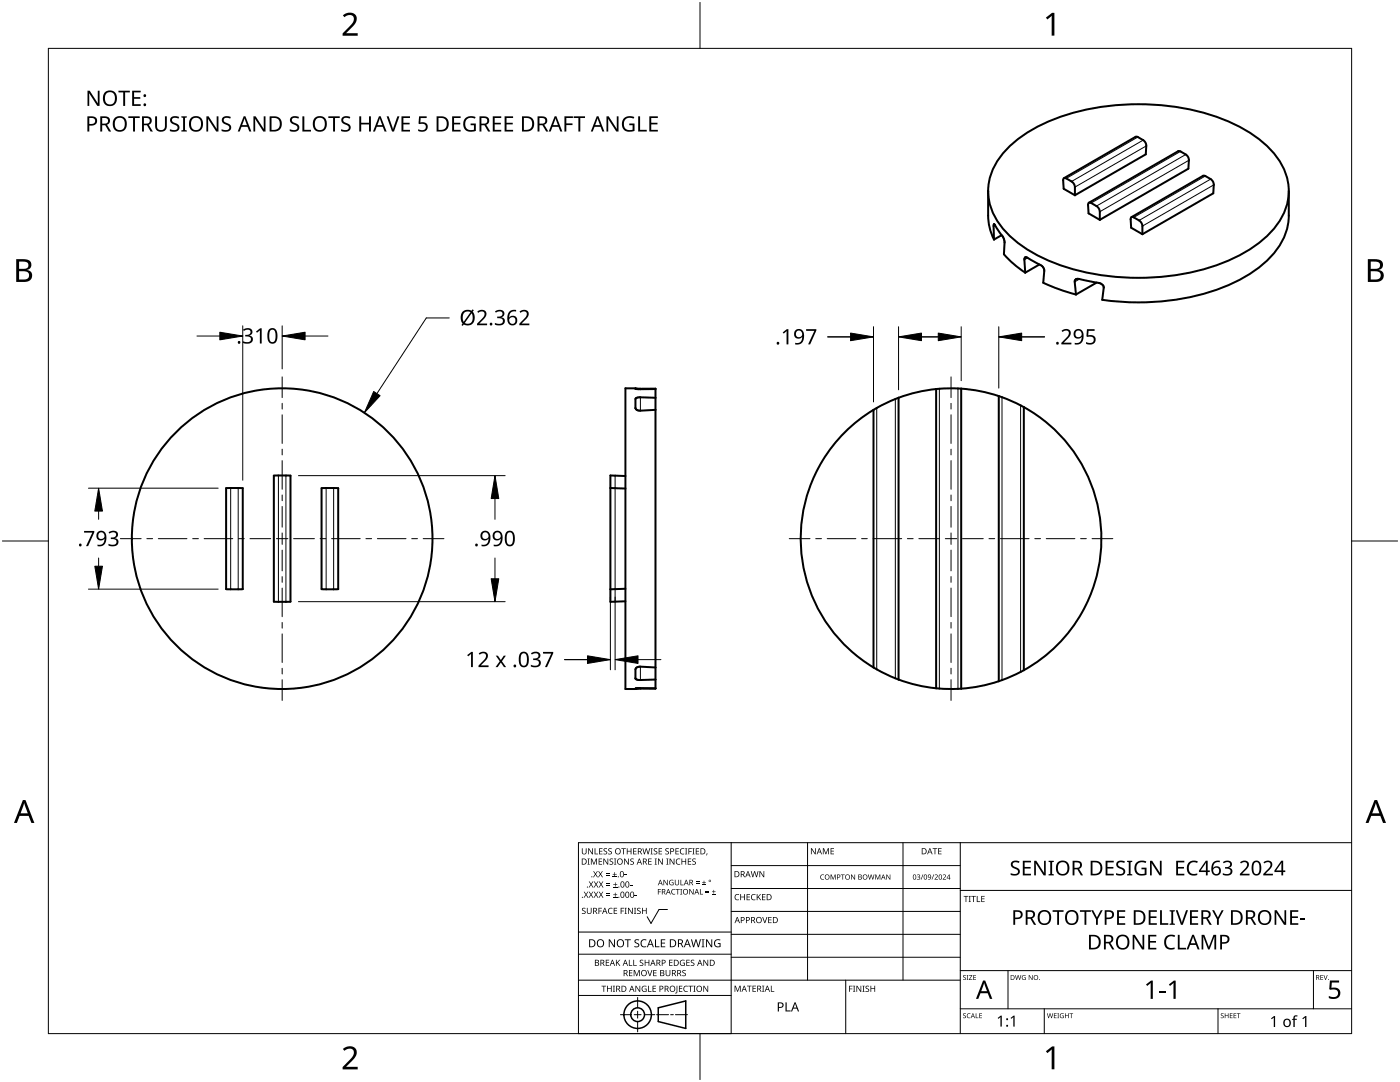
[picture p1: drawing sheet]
<svg xmlns="http://www.w3.org/2000/svg" width="279mm" height="216mm" viewBox="0 0 279 216" stroke-linecap="round" stroke-linejoin="round" font-family="sans-serif">
<g fill="none" stroke="#000" stroke-width=".2">
<path d="M227.1 27.3l-14.3 8.3M228.1 28l-14.2 8.2M228.8 29.1l-14.3 8.2M235.6 30.2l-17.8 10.3M236.6 30.8l-17.8 10.3M237.3 32l-17.8 10.2M240.6 35.1l-14.3 8.3M241.6 35.7l-14.3 8.3M242.2 36.9l-14.2 8.2M198.6 45l-.3 .2M205.1 51.5l-.7 .3M215.4 55.7l-.9 .5"/>
<path d="M127.8 77.6v.1M127.8 79.3v2.6M178.7 79.6v55.7M187.5 77.6v59.8M191.2 77.5v60M200 79.3v56.4M46 97.4v20.2M47.5 97.4v20.2M55.6 94.9v25.2M57.1 94.9v25.2M65.1 97.4v20.2M66.6 97.4v20.2"/>
<path d="M122.8 94.9v25.2M175 81.4v52.2M203.7 80.9v53.2M127.8 133v2.7M127.8 137.3v.1"/>
</g>
<g fill="none" stroke="#000" stroke-width=".4">
<path d="M197.2 38.1l.1 6.3 .5 2.1 .6 1.3M201.7 29a34.3 34.3 0 0 1 18.3-7.7 47.3 47.3 0 0 1 26.7 3.7 19.3 19.3 0 0 1 9.6 9 11 11 0 0 1-2.4 12.1 29.1 29.1 0 0 1-15 8 48.2 48.2 0 0 1-31.2-2.8 19.3 19.3 0 0 1-9.6-9 11 11 0 0 1 2.5-12.1zM212.3 35.6h.5l1.1 .6 .4 .5 .2 .6v1.7l-2.2-1.3-.1-1.7zM212.3 35.5l14.3-8.2h.5l1 .7 .5 .5 .2 .6-.1 1.7-14.2 8.2M257.2 38.1v4.9a13.3 13.3 0 0 1-5.8 10.2 37.4 37.4 0 0 1-19.3 6.9 51.6 51.6 0 0 1-12.1-.3l.3-2.4a1.07 1.07 0 0 0-1-.9l-4-.8h-.5l-.3 .5 .2 2.6M198.4 44.8v3M198.4 44.8l2 3 .1 .6-.1 2.3a20.6 20.6 0 0 0 4.2 3.7M198.4 44.8h.1M199.9 46.9l-1.5 .9M204.6 54.4l-.2-2.6 .2-.4h.3l1.9 1a2.2 2.2 0 0 1 1.6 1.3l-.2 2.7a38 38 0 0 0 6.5 2.4M207.4 52.8l-2.8 1.6M217.3 40.5h.5l1 .6 .5 .5 .2 .6v1.7l-2.3-1.3-.1-1.7z"/>
<path d="M217.3 40.5l17.8-10.3h.5l1 .6 .5 .5 .2 .7-.1 1.7-17.7 10.2M218.9 56.4l-4.2 2.4M225.8 43.3l.5 .1 1 .6 .5 .5 .2 .6v1.6l-2.3-1.3-.1-1.6zM225.8 43.3l14.3-8.2h.5l1 .6 .5 .5 .1 .7-.1 1.7-14.1 8.1M126.8 77.5h.1M126.8 77.5l4 .1v59.8h-4M130.8 77.6l-3.3 .1-.7-.2h-2v60h2l.1-.1 .6-.1h3.3M130.8 79.4l-3.1-.1-.8 .1-.1 .2v1.8l.3 .4a2.5 2.5 0 0 0 1.7 .1l2-.1M179.3 79.4a30 30 0 0 1 7.5-1.8v59.7a30 30 0 0 1-7.5-1.7M179.3 79.4v56.2M179.3 79.4l-2.8 1.2-2.2 1.2M191.8 77.6a30 30 0 0 1 7.5 1.4"/>
<path d="M191.8 77.6v59.8M191.8 77.6l-2.5-.1-2.5 .1M199.3 79l2.8 1.1 2.2 1.1M199.3 79v56.9a30 30 0 0 1-7.5 1.5M45.1 97.4h3.3v20.2h-3.3zM54.7 94.9h3.3v25.2h-3.3zM64.2 97.4h3.3v20.2h-3.3zM121.8 97.4l3 .1M124.8 95l-3-.1v25.2l3-.1M174.3 81.8a30 30 0 0 0 0 51.4M174.3 81.8v51.4M204.3 81.2a30 30 0 0 1 0 52.5"/>
<path d="M204.3 81.2v52.5M124.8 117.5l-3 .1M126.8 135.3v.1M126.8 135.4l.2 .2 .5 .1 3.3-.1M126.8 137.4v.1M130.8 133.2l-3.1-.2a.81 .81 0 0 0-.9 .6v1.7M174.3 133.2l2.2 1.2 2.8 1.2M186.8 137.3l2.5 .2 2.5-.1M204.3 133.7l-2.2 1.1-2.8 1.1"/>
<circle cx="56.3" cy="107.5" r="30"/>
</g>
<path d="M9.7 9.7h260v196.5h-260z" fill="none" stroke="#000" stroke-width=".2"/>
<path d="M139.7 .5v9.2M.5 108h9.2M269.7 108h9.2M139.7 206.2v9.2" fill="none" stroke="#000" stroke-width=".2"/>
<g fill="#000">
<path d="M68.4 3.1a1.64 1.64 0 0 1 2.8 .4 2.52 2.52 0 0 1-1.2 2.2l-.9 .9h2.3v.5h-3v-.4l1.2-1.2a1.95 1.95 0 0 0 .9-2.2 1.23 1.23 0 0 0-1.8 .1zM208.7 3.5l1.3-.9h.4v4.5h-.5v-4l-.9 .8zM68.4 209.3a1.64 1.64 0 0 1 2.8 .4 2.52 2.52 0 0 1-1.2 2.2l-.9 1h2.3v.5h-3v-.5l1.2-1.2a1.95 1.95 0 0 0 .9-2.1 1.23 1.23 0 0 0-1.8 .1zM208.7 209.8l1.3-1h.4v4.6h-.5v-4l-.9 .7z"/>
<path d="M3.2 51.7h1.3a1.28 1.28 0 0 1 1.7 1.3 1.04 1.04 0 0 1-.8 .9 1.23 1.23 0 0 1 1 1.5 1.23 1.23 0 0 1-1.6 .9h-1.6zM3.8 54.1v1.7h.9a.86 .86 0 0 0 1.1-.9 .86 .86 0 0 0-1.1-.8zM3.8 52.2v1.4h.8a.78 .78 0 0 0 1.1-.7 .78 .78 0 0 0-1.1-.7z"/>
<path d="M273 51.7h1.3a1.28 1.28 0 0 1 1.7 1.3 1.04 1.04 0 0 1-.9 .9 1.23 1.23 0 0 1 1 1.5 1.23 1.23 0 0 1-1.5 .9h-1.6zM273.6 54.1v1.7h.9a.86 .86 0 0 0 1.1-.9 .86 .86 0 0 0-1.2-.8zM273.6 52.2v1.4h.8a.78 .78 0 0 0 1-.7 .78 .78 0 0 0-1.1-.7z"/>
<path d="M4.6 159.6h.5l1.8 4.6h-.6l-.6-1.4h-1.8l-.5 1.4h-.6zM4.8 160.2l-.7 2.1h1.4z"/>
<path d="M274.3 159.6h.5l1.8 4.6h-.6l-.5-1.4h-1.8l-.6 1.4h-.6zM274.6 160.2l-.7 2.1h1.4z"/>
</g>
<g fill="none" stroke="#000" stroke-width=".2">
<path d="M145.9 168.1v38.1h-30.5v-38.1h154.3M145.9 172.7h45.7M145.9 177.3h45.7M161.2 168.1v27.5M180.2 168.1v27.5M191.6 168.1v38.1M191.6 177.7h78.1M115.4 198.6h30.5M115.4 195.6h76.2M115.4 190.4h30.5M115.4 186h30.5M127.3 199v2.1"/>
<path d="M133.2 181.5h-1.7l-1.6 2.8-.7-1.4M145.9 181.9h45.7M145.9 186.4h45.7M145.9 191h45.7M168.8 195.6v10.6M191.6 193.7h78.1M201.2 193.7v7.6M262.1 193.7v7.6M123.8 202.5h2.1M126.6 202.5h1.3M127.3 201.8v1.4M127.3 203.8v2.1"/>
<path d="M128.6 202.5h2.1M131 202.5h2.4M133.8 202.5h.6M134.8 202.5h2.4M191.6 201.3h78.1M208.4 201.3v4.9M243.1 201.3v4.9"/>
</g>
<g fill="#000">
<path d="M116.1 169.3h.2v.8a.32 .32 0 0 0 .3 .3 .32 .32 0 0 0 .3-.3v-.8h.2v.8a.47 .47 0 0 1-.5 .4 .47 .47 0 0 1-.5-.5zM116.5 177.9h.2l.3 .5 .3-.5h.1l-.4 .6 .4 .6h-.1l-.3-.5-.4 .5h-.1l.4-.6zM117.3 171.3h.4l-.1 .1v1l.1 .1h-.4l.1-.1v-1zM117.4 169.3h.2l.6 1v-1h.1v1.2h-.1l-.7-1v1h-.1zM117.5 177.9h.2l.3 .5 .3-.5h.1l-.4 .6 .4 .6h-.1l-.4-.5-.3 .5h-.1l.4-.6zM117.5 175.9h.2l.3 .5 .3-.5h.1l-.4 .6 .5 .6h-.2l-.3-.5-.4 .5h-.1l.4-.6zM117.9 171.3h.3l.3 1 .4-1h.2v1.2h-.1v-1l-.4 1h-.1l-.4-1v1h-.2zM118.7 169.3h.1v1h.6v.2h-.7zM118.4 173.8h.1l.3 .5 .3-.5h.2l-.4 .6 .4 .7h-.1l-.4-.6-.3 .6h-.1l.4-.7zM118.5 177.9h.2l.2 .5 .3-.5h.2l-.4 .6 .4 .6h-.1l-.4-.5-.3 .5h-.1l.4-.6zM118.5 175.9h.2l.3 .5 .3-.5h.1l-.4 .6 .4 .6h-.1l-.3-.5-.4 .5h-.1l.4-.6zM119.5 171.3h.7v.1h-.6v.4h.5v.2h-.5v.4h.6v.1h-.7z"/>
<path d="M119.6 169.3h.6v.1h-.5v.4h.5v.1h-.5v.4h.5v.2h-.6zM119.4 173.8h.1l.3 .5 .3-.5h.2l-.4 .6 .4 .7h-.1l-.4-.6-.3 .6h-.2l.5-.7zM119.5 177.9h.1l.3 .5 .3-.5h.2l-.4 .6 .4 .6h-.1l-.4-.5-.3 .5h-.1l.4-.6zM119.5 175.9h.2l.3 .5 .3-.5h.1l-.4 .6 .4 .6h-.1l-.4-.5-.3 .5h-.1l.4-.6zM120.9 174.6h.8v.1h-.8zM120.9 174.2h.8v.1h-.8zM121 178.7h.8v.1h-.8zM121 178.3h.8v.1h-.8zM121 176.6h.8v.1h-.8zM121 176.3h.8v.1h-.8zM120.5 169.4l.4-.1h.3l-.1 .1a.25 .25 0 0 0-.4-.1 .25 .25 0 0 0 0 .4 .4 .4 0 0 1 .5 .3 .4 .4 0 0 1-.3 .5 .4 .4 0 0 1-.5-.2h.2a.27 .27 0 0 0 .4-.1 .27 .27 0 0 0-.3-.3l-.2-.2zM120.4 171.3h.2l.6 1v-1h.2v1.2h-.2l-.6-1v1h-.2z"/>
<path d="M121.4 169.4l.5-.1h.2v.1a.25 .25 0 0 0-.4-.1 .25 .25 0 0 0 0 .4 .4 .4 0 0 1 .4 .3 .4 .4 0 0 1-.2 .5 .4 .4 0 0 1-.5-.2h.1a.27 .27 0 0 0 .5-.1 .27 .27 0 0 0-.4-.3l-.2-.2zM122.3 174.9h.8v.2h-.8zM122.4 179h.8v.1h-.8zM122.4 177h.8v.1h-.8zM121.7 171.4l.4-.1 .3 .1-.1 .1a.25 .25 0 0 0-.4-.1 .25 .25 0 0 0 0 .4 .4 .4 0 0 1 .5 .3 .4 .4 0 0 1-.3 .5 .4 .4 0 0 1-.5-.3l.2 .1a.27 .27 0 0 0 .4-.2 .27 .27 0 0 0-.3-.3l-.2-.2zM122.6 174h.1v.4h.4v.1h-.4v.4h-.1v-.4h-.3v-.1h.3zM122.7 178.1h.1v.4h.4v.1h-.4v.3h-.1v-.3h-.3v-.1h.3zM122.7 176.1h.2v.3h.3v.2h-.3v.3h-.2v-.3h-.3v-.2h.3zM122.5 171.3h.5l-.2 .1v1l.2 .1h-.5l.2-.1v-1zM124 169.3h.9v.1h-.4v1.1h-.1v-1.1h-.4zM124.7 174.5h.4v.2h-.4zM124.6 171.3h.1l.7 1v-1h.1v1.2h-.2l-.6-1v1h-.1z"/>
<path d="M125.7 176.6h.5v.1h-.5zM125.1 169.3h.1v.5h.7v-.5h.1v1.2h-.1v-.6h-.7v.6h-.1zM125.8 171.4l.5-.1 .2 .1v.1a.25 .25 0 0 0-.4-.1 .25 .25 0 0 0 0 .4 .4 .4 0 0 1 .4 .3 .4 .4 0 0 1-.2 .5 .4 .4 0 0 1-.5-.3l.1 .1a.27 .27 0 0 0 .5-.2 .27 .27 0 0 0-.4-.3l-.2-.2zM126.7 178.6h.4v.2h-.4zM126.4 169.3h.6v.1h-.5v.4h.5v.1h-.5v.4h.5v.2h-.6zM128.2 169.3h.2l.2 1 .3-1h.2l.2 1 .3-1h.1l-.3 1.2h-.1l-.3-1.1-.3 1.1h-.2zM129.4 171.3h.6v.1h-.5v.4h.5v.2h-.5v.4h.5v.1h-.6zM129.8 169.3h.5l-.2 .1v1l.2 .1h-.5l.2-.1v-1zM130.7 171.3h.4l-.1 .1v1l.1 .1h-.4l.1-.1v-1zM130.5 169.4l.4-.1h.3l-.1 .1a.25 .25 0 0 0-.4-.1 .25 .25 0 0 0 0 .4 .4 .4 0 0 1 .5 .3 .4 .4 0 0 1-.3 .5 .4 .4 0 0 1-.5-.2h.2a.27 .27 0 0 0 .4-.1 .27 .27 0 0 0-.3-.3l-.2-.2zM131.3 177.4h.6v.1h-.5v.4h.5v.1h-.5v.5h-.1zM131.4 169.3h.7v.1h-.5v.4h.5v.1h-.5v.4h.5v.2h-.7z"/>
<path d="M131.3 171.3h.2l.7 1-.1-1h.2v1.2h-.2l-.6-1v1h-.2zM132.4 175.6h.2l.6 .9v-.9h.1v1h-.2l-.6-.9v.9h-.1zM133 171.3h.4l-.1 .1v1l.1 .1h-.4l.1-.1v-1zM132.8 169.4l.4-.1h.3l-.1 .1a.25 .25 0 0 0-.3-.1 .25 .25 0 0 0 0 .4 .4 .4 0 0 1 .4 .3 .4 .4 0 0 1-.3 .5 .4 .4 0 0 1-.4-.2h.1a.27 .27 0 0 0 .5-.1 .27 .27 0 0 0-.4-.3l-.2-.2zM133.7 175.7l.5-.2 .2 .1v.1a.45 .45 0 0 0-.7 .4 .45 .45 0 0 0 .6 .4v-.3h-.2v-.1h.3v.5a.6 .6 0 0 1-.8-.1 .6 .6 0 0 1 .1-.8zM134.1 177.5l.4-.1h.3l-.1 .2a.44 .44 0 0 0-.6 .4 .44 .44 0 0 0 .6 .3 .52 .52 0 0 1-.7 0 .52 .52 0 0 1 .1-.8zM133.6 171.3h.2l.7 1v-1h.1v1.2h-.2l-.6-1v1h-.2zM134.9 177.4h.8v.1h-.4v1h-.1v-1h-.3zM135 171.5l.5-.2 .3 .1-.1 .1a.49 .49 0 0 0-.7 .4 .49 .49 0 0 0 .7 .5 .52 .52 0 0 1-.6 0 .52 .52 0 0 1-.2-.6zM134.8 169.3h.7v.1h-.6v.4h.5v.1h-.5v.4h.6v.2h-.7zM134.7 175.6h.1v.7a.28 .28 0 0 0 .3 .2 .28 .28 0 0 0 .3-.2v-.7h.1v.7a.42 .42 0 0 1-.4 .4 .42 .42 0 0 1-.4-.4zM135.8 175.6h.1v.9h.5v.1h-.6z"/>
<path d="M135.8 177.4h.3l-.1 .1v.9l.1 .1h-.3l.1-.1v-.9zM135.8 169.4l.5-.2 .3 .1-.1 .1a.49 .49 0 0 0-.7 .5 .49 .49 0 0 0 .8 .4 .52 .52 0 0 1-.7 .1 .52 .52 0 0 1-.2-.6zM136 171.3h.2v.5h.6v-.5h.1v1.2h-.1v-.5h-.6v.5h-.2zM136.7 169.3h.5l-.2 .1v1l.2 .1h-.5l.2-.1v-1zM137.4 169.3h.7v.1h-.6v.4h.5v.2h-.5v.5h-.1zM137.3 171.3h.6v.1h-.5v.4h.5v.2h-.5v.4h.5v.1h-.6zM137.6 177.4h.1l.6 .9v-.9h.1v1.1h-.1l-.6-.9v.9h-.1zM138.2 169.3h.4l-.1 .1v1l.1 .1h-.4l.1-.1v-1zM138.9 176.2h.7v.1h-.7zM138.9 175.9h.7v.1h-.7zM138.2 171.4l.4-.1 .3 .1-.1 .1a.25 .25 0 0 0-.4-.1 .25 .25 0 0 0 0 .4 .4 .4 0 0 1 .5 .3 .4 .4 0 0 1-.3 .5 .4 .4 0 0 1-.5-.3l.2 .1a.27 .27 0 0 0 .4-.2 .27 .27 0 0 0-.3-.3l-.2-.2zM138.9 169.3h.6v.1h-.5v.4h.5v.1h-.5v.4h.5v.2h-.6z"/>
<path d="M139.7 177.4h.1v1h.5v.1h-.6zM140.1 176.5h.8v.1h-.8zM140.4 175.7h.2v.3h.3v.2h-.3v.3h-.2v-.3h-.3v-.2h.3zM140.8 178h.7v.2h-.7zM140.8 177.7h.7v.1h-.7zM141 170.3h.2l-.3 .4zM142.1 178.4h.7v.1h-.7zM142.4 177.6h.1v.3h.3v.1h-.3v.3h-.1v-.3h-.3v-.1h.3zM146.8 178.6l.4-.2 .3 .1v.1a.49 .49 0 0 0-.7 .4 .49 .49 0 0 0 .7 .5 .52 .52 0 0 1-.7 0 .52 .52 0 0 1-.2-.6zM147.7 178.4h.2v.5h.6v-.5h.2v1.2h-.2v-.5h-.6v.5h-.2zM149 178.4h.7v.1h-.5v.4h.4v.2h-.4v.4h.5v.1h-.7zM150 178.6l.5-.2 .3 .1-.1 .1a.49 .49 0 0 0-.7 .4 .49 .49 0 0 0 .8 .5 .52 .52 0 0 1-.7 0 .52 .52 0 0 1-.2-.6z"/>
<path d="M149.8 173.8h.2l.2 1.1 .3-1.1h.2l.3 1.1 .2-1.1h.2l-.3 1.2h-.2l-.3-1-.3 1h-.1zM151 178.4h.2v.6l.5-.6h.2l-.5 .5 .5 .7h-.2l-.4-.6-.1 .6h-.2zM151.6 173.8h.1l.7 1v-1h.1v1.2h-.2l-.6-1v1h-.1zM152.1 178.4h.7v.1h-.6v.4h.5v.2h-.5v.4h.6v.1h-.7zM161.8 169.3h.2l.7 1v-1h.1v1.2h-.2l-.6-1v1h-.2zM163.8 174.6l.4-.1h.3l-.1 .2a.41 .41 0 0 0-.6 .3 .41 .41 0 0 0 .6 .4 .48 .48 0 0 1-.7-.1 .48 .48 0 0 1 .1-.7zM164.2 169.3h.2l.4 .9 .4-.9h.2v1.2h-.1v-1.1l-.4 1.1h-.1l-.4-1.1v1.1h-.2zM165.8 174.5h.2l.3 .8 .3-.8h.2v1h-.1v-.9l-.5 .9-.3-.9v.9h-.1zM165.8 169.3h.6v.1h-.5v.4h.5v.1h-.5v.4h.5v.2h-.6zM167.8 174.5h.8v.1h-.3v.9h-.2v-.9h-.3zM169.8 174.5h.2l.5 .8v-.8h.1v1h-.1l-.5-.8v.8h-.2zM173.2 174.5h.2l.2 .9 .2-.9h.1l.3 .9 .2-.9h.1l-.3 1h-.1l-.2-.9-.3 .9h-.1z"/>
<path d="M174.7 174.5h.2l.3 .8 .3-.8h.2v1h-.1v-.9l-.5 .9-.3-.9v.9h-.1zM176.9 174.5h.1l.6 .8v-.8h.1v1h-.2l-.5-.8v.8h-.1zM183 174.6a.32 .32 0 0 1 .5-.1 .32 .32 0 0 1 0 .5h-.1a.32 .32 0 0 1 .2 .4 .32 .32 0 0 1-.5 .1l-.1-.1a.26 .26 0 0 0 .4 .1 .26 .26 0 0 0 0-.4l-.3-.2a.23 .23 0 0 0 .4 0 .23 .23 0 0 0-.1-.4 .23 .23 0 0 0-.3 .2zM184.1 174.5h.2l-.4 1h-.1zM186.3 174.5h.1l-.4 1h-.1zM186.1 169.3h.9v.1h-.3v1.1h-.2v-1.1h-.4zM186.5 174.6a.37 .37 0 0 1 .6 0 .37 .37 0 0 1-.2 .6l-.2 .2h.5v.1h-.7l.3-.4a.27 .27 0 0 0 .3-.3 .27 .27 0 0 0-.4-.2zM187.2 169.3h.7v.1h-.5v.4h.5v.1h-.5v.4h.5v.2h-.7zM188.2 174.6a.37 .37 0 0 1 .6 0 .37 .37 0 0 1-.3 .6l-.2 .2h.5v.1h-.7l.3-.4a.27 .27 0 0 0 .3-.3 .27 .27 0 0 0-.4-.2zM192.3 178.8h.9v.1h-.3v1.1h-.2v-1.1h-.4zM193.3 178.8h.5l-.2 .1v1l.2 .1h-.5l.2-.1v-1zM193.8 178.8h1v.1h-.4v1.1h-.2v-1.1h-.4z"/>
<path d="M194.9 178.8h.2v1.1h.5v.1h-.7zM195.8 178.8h.7v.1h-.5v.4h.5v.1h-.5v.5h.5v.1h-.7zM201.9 172a1.38 1.38 0 0 1 1.6-.1l-.1 .3-.4-.1a.52 .52 0 0 0-.7 0 .52 .52 0 0 0-.1 .7l.4 .2a.9 .9 0 0 1 .9 1.1 .9 .9 0 0 1-1.2 .6l-.6-.1v-.4a1.03 1.03 0 0 0 1.5-.2 1.04 1.04 0 0 0-1.1-.8 .77 .77 0 0 1-.2-1.2zM204.1 171.8h1.7v.3h-1.3v.9h1.2v.3h-1.2v1h1.3v.4h-1.7zM206.4 171.8h.4l1.6 2.4v-2.4h.3v2.9h-.4l-1.6-2.4v2.4h-.3zM209.3 171.8h1v.2l-.3 .1v2.3l.3 .1v.2h-1v-.2l.3-.1v-2.3l-.3-.1zM220.6 171.8h1.7v.3h-1.3v.9h1.2v.3h-1.2v1h1.3v.4h-1.7zM222.9 172a1.38 1.38 0 0 1 1.6-.1l-.1 .3-.4-.1a.52 .52 0 0 0-.7 0 .52 .52 0 0 0 0 .7l.3 .2a.9 .9 0 0 1 .9 1.1 .9 .9 0 0 1-1.2 .6l-.6-.1v-.4a1.04 1.04 0 0 0 1.5-.2 1.04 1.04 0 0 0-1-.8 .77 .77 0 0 1-.3-1.2zM224.9 171.8h1.1v.2l-.4 .1v2.3l.4 .1v.2h-1.1v-.2l.4-.1v-2.3l-.4-.1zM226.8 172.1a1.87 1.87 0 0 1 2-.2l-.2 .3a1.2 1.2 0 0 0-1.8 .9 1.2 1.2 0 0 0 1.6 1.2v-.8h-.6v-.4h1v1.5a1.62 1.62 0 0 1-2.3-.8l-.1-.1a1.77 1.77 0 0 1 .4-1.6zM229.5 171.8h.4l1.6 2.4v-2.4h.3v2.9h-.4l-1.6-2.4 .1 2.4h-.4zM234.7 171.8h1.7v.3h-1.3v.9h1.2v.3h-1.2v1h1.3v.4h-1.7z"/>
<path d="M237.2 172.1a1.63 1.63 0 0 1 1.9-.2l-.2 .3a1.14 1.14 0 0 0-1.4 .1 1.14 1.14 0 0 0-.2 1.4 1.11 1.11 0 0 0 1.6 .6v.3a1.5 1.5 0 0 1-1.8-.3 1.5 1.5 0 0 1-.1-1.9zM244.1 172a1.01 1.01 0 0 1 1-.3 1.01 1.01 0 0 1 .8 .9l-.3 .4-.3 .1a.79 .79 0 0 1 .7 .9 .79 .79 0 0 1-.9 .7l-1.1-.1v-.4a1.04 1.04 0 0 0 1.6-.2 .72 .72 0 0 0-1.1-.7v-.3a.65 .65 0 0 0 .8 0 .65 .65 0 0 0 .1-.8l-.4-.2-.8 .3zM247.5 172.1a.97 .97 0 0 1 1.1-.4 .97 .97 0 0 1 .6 1l-.2 .5-1.1 1.1h1.5v.4h-2v-.3l1.1-1.1a.7 .7 0 0 0 .4-.6 .7 .7 0 0 0-.4-.7l-.8 .3zM252.1 172.1a.97 .97 0 0 1 1.2-.4 .97 .97 0 0 1 .6 1l-.3 .5-1 1.1h1.4v.4h-1.9v-.3l1.1-1.1a.7 .7 0 0 0 .4-.6 .7 .7 0 0 0-.4-.7l-.9 .3zM116.2 181.3l.4-.2 .3 .1-.1 .1a.25 .25 0 0 0-.4-.1 .25 .25 0 0 0 0 .4 .4 .4 0 0 1 .5 .3 .4 .4 0 0 1-.3 .5 .4 .4 0 0 1-.5-.2h.2a.27 .27 0 0 0 .4-.1 .27 .27 0 0 0-.3-.3l-.2-.2zM117.1 181.1h.2v.8a.32 .32 0 0 0 .3 .3 .32 .32 0 0 0 .3-.3v-.8h.2v.8a.47 .47 0 0 1-.5 .5 .47 .47 0 0 1-.5-.5zM119.4 181.1h.7v.2h-.5v.4h.5v.1h-.5v.6h-.2zM120 196.7h1v.1h-.4v1.1h-.2v-1.1h-.4zM120.9 191.5h.7v.1h-.6v.4h.5v.2h-.5v.4h.6v.1h-.7zM121.5 181.3l.4-.2 .4 .1-.1 .1a.49 .49 0 0 0-.7 .5 .49 .49 0 0 0 .7 .4 .52 .52 0 0 1-.6 .1 .52 .52 0 0 1-.3-.6zM121.1 196.7h.2v.5h.6v-.5h.2v1.2h-.2v-.6h-.6v.6h-.2zM121.5 187.4h.2l.9 1.3v-1.3h.1v1.6h-.2l-.8-1.3v1.3h-.2z"/>
<path d="M122.3 196.7h.4l-.1 .1v1l.1 .1h-.4l.2-.1v-1zM122.5 181.1h.7v.2h-.6v.4h.5v.1h-.5v.4h.6v.2h-.7zM122.9 191.5h.2v.6l.5-.6h.2l-.5 .5 .5 .7h-.2l-.4-.6-.1 .6h-.2zM123.9 181.1h.6v.2h-.5v.4h.5v.1h-.5v.6h-.1zM124.7 181.1h.4l-.2 .2v.9l.2 .2h-.4l.1-.2v-.9zM124.7 187.4h1.2v.2h-.5v1.4h-.2v-1.4h-.5zM125.5 191.5h.2v1.1h.5v.1h-.7zM125.5 193.6h.7v.1h-.5v.4h.5v.1h-.5v.4h.5v.2h-.7zM125.3 181.1h.2l.7 1.1-.1-1.1h.2v1.3h-.2l-.6-1v1h-.2zM126.4 191.5h.1v1.1h.6v.1h-.7zM126.5 181.1h.5l-.2 .2v.9l.2 .2h-.5l.2-.2v-.9zM126.5 193.6h.2l.4 1 .4-1h.2v1.2h-.2v-1.1l-.4 1.1h-.1l-.4-1.1v1.1h-.1z"/>
<path d="M126.7 187.6l.3-.2 .6 .1-.2 .1a.33 .33 0 0 0-.6 .2 .33 .33 0 0 0 .4 .4 .47 .47 0 0 1 .4 .6 .47 .47 0 0 1-.7 .2h-.3v-.2h.2a.35 .35 0 0 0 .6-.2 .35 .35 0 0 0-.5-.4l-.3-.2zM126.8 196.7h.2l.6 1v-1h.2v1.2h-.2l-.7-1 .1 1h-.2zM127.2 181.3l.4-.2 .3 .1-.1 .1a.25 .25 0 0 0-.4-.1 .25 .25 0 0 0 0 .4 .4 .4 0 0 1 .5 .3 .4 .4 0 0 1-.3 .5 .4 .4 0 0 1-.5-.2h.2a.27 .27 0 0 0 .4-.1 .27 .27 0 0 0-.3-.3l-.2-.2zM127.7 191.6l.4-.1 .3 .1-.1 .1a.25 .25 0 0 0-.3-.1 .25 .25 0 0 0 0 .4 .4 .4 0 0 1 .4 .3 .4 .4 0 0 1-.3 .5 .4 .4 0 0 1-.4-.3l.1 .1a.27 .27 0 0 0 .5-.2 .27 .27 0 0 0-.4-.3l-.2-.2zM128 187.6l.6-.2 .4 .1-.1 .2a.63 .63 0 0 0-.9 .5 .63 .63 0 0 0 1 .6v.2a.83 .83 0 0 1-1.1-.3 .83 .83 0 0 1 .1-1.1zM128.2 196.8l.6-.1 .2 .1v.1a.5 .5 0 0 0-.8 .4 .5 .5 0 0 0 .7 .5v-.4h-.3v-.1h.4v.6a.66 .66 0 0 1-.8-.2 .66 .66 0 0 1 0-.9zM128.1 181.1h.2v.6h.6v-.6h.2v1.3h-.2v-.6h-.6v.6h-.2zM129.2 193.6h.1l.4 1 .3-1h.2l-.4 1.2h-.2zM129.3 196.7h.2v1.1h.5v.1h-.7zM128.7 191.5h.1v.5h.6v-.5h.2v1.2h-.2v-.5h-.6v.5h-.1zM130.7 187.4h.2v1.4h.7v.2h-.9zM130.2 196.7h.7v.1h-.5v.4h.5v.1h-.5v.5h.5v.1h-.7z"/>
<path d="M130.4 193.6h.6v.1h-.5v.4h.5v.1h-.5v.4h.5v.2h-.6zM131.9 187.4h.9v.2h-.7v.5h.6v.2h-.6v.5h.7v.2h-.9zM132.8 193.6h.2v.7a.32 .32 0 0 0 .3 .4 .32 .32 0 0 0 .3-.4v-.7h.2v.7a.47 .47 0 0 1-.5 .5 .47 .47 0 0 1-.5-.5zM133.5 191.5h.7v.1h-.5v.4h.5v.2h-.5v.4h.5v.1h-.7zM135 196.7h.2v1.3l-.1 .2h-.3l-.1-.1 .3-.2zM135.5 196.7h.7v.1h-.5v.4h.4v.1h-.4v.5h.5v.1h-.7zM135.8 191.7l.5-.2 .4 .1-.1 .1a.5 .5 0 0 0-.8 .4 .5 .5 0 0 0 .7 .5v-.4h-.2v-.1h.4v.6a.66 .66 0 0 1-.9-.1 .66 .66 0 0 1 0-.9zM136.2 193.7l.4-.2 .3 .1-.1 .1a.25 .25 0 0 0-.4-.1 .25 .25 0 0 0 0 .4 .4 .4 0 0 1 .5 .3 .4 .4 0 0 1-.3 .5 .4 .4 0 0 1-.5-.2h.2a.27 .27 0 0 0 .5-.1 .27 .27 0 0 0-.4-.3l-.2-.2zM136.5 196.8l.5-.1 .3 .1-.1 .1a.49 .49 0 0 0-.7 .4 .49 .49 0 0 0 .8 .4 .52 .52 0 0 1-.7 .1 .52 .52 0 0 1-.2-.6zM137 191.5h.6v.1h-.5v.4h.5v.2h-.5v.4h.5v.1h-.6zM137.4 196.7h.9v.1h-.4v1.1h-.1v-1.1h-.4zM137.9 191.6l.4-.1 .3 .1-.1 .1a.25 .25 0 0 0-.4-.1 .25 .25 0 0 0 0 .4 .4 .4 0 0 1 .5 .3 .4 .4 0 0 1-.3 .5 .4 .4 0 0 1-.5-.3l.2 .1a.27 .27 0 0 0 .4-.2 .27 .27 0 0 0-.3-.3l-.2-.2z"/>
<path d="M138.4 196.7h.4l-.1 .1v1l.1 .1h-.4l.1-.1v-1zM137.9 187.4h.2l.3 1.4 .4-1.4h.2l.4 1.4 .3-1.4h.2l-.4 1.6h-.2l-.4-1.3-.4 1.3h-.2zM140 187.4h.6l-.2 .2v1.3l.2 .1h-.6l.2-.1v-1.3zM140.4 196.7h.1l.7 1v-1h.1v1.2h-.1l-.7-1v1h-.1zM140.4 191.5h.2l.6 1v-1h.1v1.2h-.1l-.7-1v1h-.1zM140.9 187.4h.2l.9 1.3v-1.3h.1v1.6h-.2l-.8-1.3v1.3h-.2zM142.7 187.6l.7-.2 .4 .1-.1 .2a.65 .65 0 0 0-1 .5 .65 .65 0 0 0 .9 .6v-.4h-.3v-.2h.5v.7a.86 .86 0 0 1-1.1-.1 .86 .86 0 0 1 0-1.2zM146.6 196.7h.2l.4 1 .4-1h.2v1.2h-.1v-1.1l-.4 1.1h-.2l-.4-1.1v1.1h-.1zM149.1 196.7h.9v.1h-.4v1.1h-.1v-1.1h-.4zM150.2 196.7h.7v.1h-.6v.4h.5v.1h-.5v.5h.6v.1h-.7zM152.1 183h.2l.3 1 .4-1h.1l-.4 1.2h-.1zM152.1 196.7h.4l-.1 .1v1l.1 .1h-.4l.1-.1v-1z"/>
<path d="M153.8 196.7h.2v1.1h.5v.1h-.7zM153.3 183h.7v.1h-.5v.4h.5v.1h-.5v.5h.5v.1h-.7zM169.5 196.7h.6v.1h-.5v.5h.5v.1h-.5v.5h-.1zM170.2 196.7h.5l-.2 .1v1l.2 .1h-.5l.2-.1v-1zM170.9 196.7h.2l.6 1v-1h.2v1.2h-.2l-.6-1v1h-.2zM172.1 196.7h.5l-.2 .1v1l.2 .1h-.5l.2-.1v-1zM172.8 196.8l.4-.1h.2v.2a.25 .25 0 0 0-.4-.1 .25 .25 0 0 0 0 .4 .4 .4 0 0 1 .5 .3 .4 .4 0 0 1-.3 .4 .4 .4 0 0 1-.5-.2l.2 .1a.27 .27 0 0 0 .4-.2 .27 .27 0 0 0-.3-.3l-.3-.2zM173.7 196.7h.2v.5h.6v-.5h.2v1.2h-.2v-.6h-.6v.6h-.2zM192.2 194.7l.4-.1h.2l-.1 .1a.24 .24 0 0 0-.3 0 .24 .24 0 0 0-.1 .3 .24 .24 0 0 0 .4 .1 .31 .31 0 0 1 0 .4 .31 .31 0 0 1-.5-.1 .24 .24 0 0 0 .3 .1 .24 .24 0 0 0 .1-.3l-.4-.3zM192.9 194.6h.4l-.1 .1v.7l.1 .1h-.4l.1-.1v-.7zM193.4 194.6h.6l-.5 .8h.6v.1h-.7l.5-.8h-.5zM194.2 194.6h.6v.1h-.4v.3h.4v.1h-.4v.3h.4v.1h-.6z"/>
<path d="M202.6 194.6h.1l.2 .8 .2-.8h.2l.2 .8 .2-.8h.1l-.2 .9h-.2l-.2-.8-.2 .8h-.2zM204 194.7l.4-.1h.3l-.1 .1a.4 .4 0 0 0-.6 .4 .4 .4 0 0 0 .6 .3v-.3l-.2-.1h.3v.5a.53 .53 0 0 1-.7-.1 .53 .53 0 0 1 0-.7zM205.3 194.6h.1l.6 .8v-.8h.1v.9h-.2l-.5-.8v.8h-.1zM210.1 181.6h2.2v.3h-.9v2.6h-.4v-2.6h-.9zM215.5 181.6h2.2v.3h-.9v2.6h-.4v-2.6h-.9zM217.8 181.6h.4l.7 1.5 .8-1.5h.4l-1 1.8v1.1h-.4v-1.1zM222.9 181.6h1.7v.3h-1.3v1h1.2v.3h-1.2v1h1.3v.3h-1.7zM226 186.5h.5l1.5 2.4v-2.4h.4v2.9h-.5l-1.5-2.4v2.4h-.4zM228.7 196.4l1-.7h.4v3.6h-.5l.1-3.2-.8 .6zM229.1 186.5h1.7v.4h-1.3v.9h1.2v.3h-1.2v1h1.3v.3h-1.7zM229.2 181.6h1.7v.3h-1.3v1h1.2v.3h-1.2v1h1.3v.3h-1.7zM231.4 197.7h1.2v.4h-1.2z"/>
<path d="M231.5 181.6h.4v2.6h1.3v.3h-1.7zM232.7 186.9a1.63 1.63 0 0 1 1.8-.2l-.1 .3a1.14 1.14 0 0 0-1.4 .1 1.14 1.14 0 0 0-.2 1.4 1.11 1.11 0 0 0 1.6 .6v.3a1.5 1.5 0 0 1-1.8-.4 1.5 1.5 0 0 1-.1-1.8zM233.4 181.6h1.1v.2l-.4 .1v2.3l.4 .1v.2h-1.1v-.2l.4-.1v-2.3l-.4-.1zM233.3 196.4l1-.7h.3v3.6h-.4v-3.2l-.7 .6zM234.6 181.6h.4l.9 2.5 .8-2.5h.4l-1 2.9h-.4zM235.1 186.5h.3v2.6h1.3v.3h-1.6zM237.5 181.6h1.6v.3h-1.2v1h1.1v.3h-1.1v1h1.2v.3h-1.6zM239.8 186.5h.5l.9 2.4 1-2.4h.5v2.9h-.3v-2.5l-1 2.5h-.3l-1-2.5v2.5h-.3zM241.9 181.6h.4l.8 1.5 .7-1.5h.4l-1 1.8v1.1h-.3v-1.1zM254.4 181.6h.4l1.6 2.4-.1-2.4h.4v2.9h-.4l-1.6-2.4v2.4h-.3zM257.5 181.6h1.6v.3h-1.3v1h1.2v.3h-1.2v1h1.3v.3h-1.6zM259.5 183.3h1v.3h-1z"/>
<path d="M263.5 194.6h.6v.1h-.5v.3h.4v.1h-.4v.3h.5v.1h-.6zM264.1 194.6h.2l.2 .8 .3-.8h.2l-.4 .9h-.1zM265.4 195.6h1.8v.5h-1.4l-.1 1a1.21 1.21 0 0 1 1.5 .3 1.21 1.21 0 0 1 .1 1.4 1.75 1.75 0 0 1-2.1 .3v-.4a1.18 1.18 0 0 0 1.8-.4 .83 .83 0 0 0-.3-.8 .83 .83 0 0 0-.9 0h-.3l-.2-.1zM156.8 200h.2v1.6h.8v.2h-1zM192.2 202.3l.4-.1h.2l-.1 .1a.24 .24 0 0 0-.3 0 .24 .24 0 0 0-.1 .3 .24 .24 0 0 0 .4 .1 .31 .31 0 0 1 0 .5 .31 .31 0 0 1-.5-.2 .24 .24 0 0 0 .3 .1 .24 .24 0 0 0 .1-.3l-.4-.2zM193.1 202.3l.3-.1h.3l-.1 .1a.39 .39 0 0 0-.5 .4 .39 .39 0 0 0 .5 .3 .46 .46 0 0 1-.6 0 .46 .46 0 0 1 .1-.7zM194.7 202.2h.1v.8h.5v.2h-.6zM195.4 202.2h.6v.1h-.4v.3h.4v.1h-.4v.4h.4v.1h-.6zM199.1 203.1l.6-.4h.2v2.1h-.2v-1.9l-.5 .4zM201.7 203.1l.6-.4h.2v2.1h-.3v-1.9l-.4 .4zM209 202.2h.1l.2 .8 .2-.8h.1l.3 .8 .2-.8h.1l-.3 1h-.1l-.2-.9-.3 .9h-.1zM210.3 202.2h.6v.1h-.4v.3h.3v.1h-.3v.4h.4v.1h-.6z"/>
<path d="M211 202.2h.4l-.2 .1v.8l.2 .1h-.4l.1-.1v-.8zM211.6 202.3l.7-.1-.1 .1a.4 .4 0 0 0-.6 .4 .4 .4 0 0 0 .6 .3v-.2l-.2-.2h.3v.5a.53 .53 0 0 1-.7-.1 .53 .53 0 0 1 0-.7zM212.5 202.2h.2v.4h.5v-.4h.1v1h-.1v-.5h-.5v.5h-.2zM213.4 202.2h.8v.1h-.3v.9h-.2v-.9h-.3zM243.7 202.3l.3-.1h.2v.1a.24 .24 0 0 0-.3 0 .24 .24 0 0 0-.1 .3 .24 .24 0 0 0 .3 .1 .31 .31 0 0 1 0 .5 .31 .31 0 0 1-.5-.2 .24 .24 0 0 0 .4 .1 .24 .24 0 0 0 0-.3l-.3-.2zM244.4 202.2h.2v.4h.5v-.4h.1v1h-.1v-.5h-.5v.5h-.2zM245.4 202.2h.6v.1h-.4v.3h.4v.1h-.4v.4h.4v.1h-.6zM246.2 202.2h.5v.1h-.4v.3h.4v.1h-.4v.4h.4v.1h-.5zM246.8 202.2h.8v.1h-.3v.9h-.2v-.9h-.3zM253.7 203.2l.6-.5h.2v2.2h-.3v-1.9l-.4 .4zM258.2 202.7l.3-.1h.5l-.1 .3-.4-.1-.1 .2v.3h.4v.2h-.4v1.4h-.3v-1.4h-.3l.3-.2zM259.9 203.2l.6-.5h.2v2.2h-.2v-1.9l-.5 .4z"/>
<path d="M116.1 171.3h.4a.61 .61 0 0 1 .6 .6 .61 .61 0 0 1-.6 .6h-.4zM116.3 171.4v1h.1a.48 .48 0 0 0 .5-.5 .48 .48 0 0 0-.4-.5z"/>
<path d="M122.7 169.9a.61 .61 0 0 1 1.2 0 .61 .61 0 0 1-1.2 0zM122.9 169.9a.45 .45 0 0 0 .9 0 .45 .45 0 0 0-.9 0z"/>
<path d="M123.1 171.9a.61 .61 0 0 1 1.2 0 .61 .61 0 0 1-1.2 0zM123.3 171.9a.45 .45 0 0 0 .9 0 .45 .45 0 0 0-.9 0z"/>
<path d="M123.9 173.9a.5 .5 0 0 1 .6 .1 .5 .5 0 0 1 0 .7 .44 .44 0 0 1-.6 .3 .44 .44 0 0 1-.2-.6zM123.9 174a.48 .48 0 0 0-.1 .6 .48 .48 0 0 0 .5 .3v-.8l-.1-.1z"/>
<path d="M124 178a.5 .5 0 0 1 .6 .1 .5 .5 0 0 1 0 .6 .44 .44 0 0 1-.6 .4 .44 .44 0 0 1-.2-.6zM124.1 178.1a.48 .48 0 0 0-.2 .6 .48 .48 0 0 0 .5 .3v-.8l-.1-.2z"/>
<path d="M124 176a.5 .5 0 0 1 .6 .1 .5 .5 0 0 1 0 .6 .44 .44 0 0 1-.6 .4 .44 .44 0 0 1-.2-.7zM124.1 176.1a.48 .48 0 0 0-.2 .5 .48 .48 0 0 0 .5 .3v-.7l-.1-.2z"/>
<path d="M124.9 178a.5 .5 0 0 1 .7 .1 .5 .5 0 0 1 0 .6 .44 .44 0 0 1-.6 .4 .44 .44 0 0 1-.2-.6zM125 178.1a.48 .48 0 0 0-.1 .6 .48 .48 0 0 0 .4 .3l.1-.8-.2-.2z"/>
<path d="M124.9 176a.5 .5 0 0 1 .7 .1 .5 .5 0 0 1 0 .6 .44 .44 0 0 1-.6 .4 .44 .44 0 0 1-.2-.7zM125 176.1a.48 .48 0 0 0-.1 .5 .48 .48 0 0 0 .5 .3v-.7l-.1-.2z"/>
<path d="M125.9 178a.5 .5 0 0 1 .6 .1 .5 .5 0 0 1 0 .6 .44 .44 0 0 1-.5 .4 .44 .44 0 0 1-.2-.6zM126 178.1a.48 .48 0 0 0-.2 .6 .48 .48 0 0 0 .5 .3l.1-.8-.2-.2z"/>
<path d="M127.3 169.3h.3a.35 .35 0 0 1 .5 .2 .35 .35 0 0 1-.3 .4l.4 .6h-.2l-.3-.5h-.3v.5h-.1zM127.4 169.4v.4h.2a.23 .23 0 0 0 .3-.2 .23 .23 0 0 0-.3-.2z"/>
<path d="M127.5 171.3h.2l.4 1.2h-.1l-.2-.4h-.4l-.2 .4h-.1zM127.6 171.5l-.2 .5h.4z"/>
<path d="M128.3 171.3h.3a.35 .35 0 0 1 .5 .2 .35 .35 0 0 1-.3 .5l.4 .5h-.2l-.3-.5h-.2v.5h-.2zM128.5 171.4v.5h.1a.23 .23 0 0 0 .3-.2 .23 .23 0 0 0-.3-.3z"/>
<path d="M131.7 175.5h.1l.5 1.1h-.2l-.1-.3h-.4l-.2 .3h-.1zM131.8 175.7l-.2 .5h.3z"/>
<path d="M132.1 177.4h.3a.31 .31 0 0 1 .4 .2 .31 .31 0 0 1-.2 .4l.3 .5h-.2l-.3-.5h-.2v.5h-.1zM132.2 177.5v.4h.2a.21 .21 0 0 0 .2-.2 .21 .21 0 0 0-.2-.2z"/>
<path d="M133.3 177.4h.1l.5 1.1h-.2l-.1-.4h-.4l-.2 .4h-.1zM133.4 177.5l-.2 .5h.4z"/>
<path d="M133.8 169.3h.3a.41 .41 0 0 1 .4 .5 .41 .41 0 0 1-.6 .2v.5h-.1zM133.9 169.4v.5a.29 .29 0 0 0 .5-.3 .29 .29 0 0 0-.5-.2z"/>
<path d="M136.9 175.5h.1l.4 1.1h-.1l-.1-.3h-.5l-.1 .3h-.1zM137 175.7l-.2 .5h.3z"/>
<path d="M136.2 177.9a.55 .55 0 0 1 1.1 0 .55 .55 0 0 1-1.1 0zM136.4 177.9a.45 .45 0 0 0 .9 0 .45 .45 0 0 0-.9 0z"/>
<path d="M137.6 175.6h.3a.31 .31 0 0 1 .4 .2 .31 .31 0 0 1-.2 .4l.3 .4h-.2l-.3-.4h-.2v.4h-.1zM137.7 175.7v.4h.2a.21 .21 0 0 0 .2-.2 .21 .21 0 0 0-.2-.2z"/>
<path d="M139 177.4h.1l.4 1.1h-.1l-.1-.4h-.5l-.1 .4h-.1zM139.1 177.5l-.2 .5h.3z"/>
<path d="M139.8 169.3h.4a.61 .61 0 0 1 .6 .6 .61 .61 0 0 1-.7 .6h-.3zM140 169.4v.9h.1a.48 .48 0 0 0 .5-.4 .48 .48 0 0 0-.4-.5z"/>
<path d="M141.4 175.8a.25 .25 0 0 1 .5 0 .25 .25 0 0 1-.5 0zM141.5 175.8a.15 .15 0 0 0 .3 0 .15 .15 0 0 0-.3 0z"/>
<path d="M146.6 173.8h.4a.61 .61 0 0 1 .6 .6 .61 .61 0 0 1-.7 .6h-.3zM146.7 174v.9h.2a.48 .48 0 0 0 .5-.5 .48 .48 0 0 0-.5-.4z"/>
<path d="M147.8 173.8h.4a.35 .35 0 0 1 .4 .3 .35 .35 0 0 1-.2 .4l.3 .5h-.2l-.3-.5h-.2v.5h-.2zM148 174v.4h.2a.23 .23 0 0 0 .3-.2 .23 .23 0 0 0-.3-.2z"/>
<path d="M149.2 173.8h.1l.5 1.2h-.1l-.2-.3h-.5l-.1 .3h-.2zM149.3 174l-.2 .5h.4z"/>
<path d="M153 178.4h.4a.61 .61 0 0 1 .6 .6 .61 .61 0 0 1-.6 .6h-.4zM153.2 178.5v1h.1a.48 .48 0 0 0 .5-.5 .48 .48 0 0 0-.4-.5z"/>
<path d="M163.4 169.2h.2l.5 1.3h-.2l-.2-.4h-.4l-.2 .4h-.1zM163.5 169.4l-.2 .6h.4z"/>
<path d="M164.5 175a.51 .51 0 0 1 1 0 .51 .51 0 0 1-1 0zM164.7 175a.4 .4 0 0 0 .8 0 .4 .4 0 0 0-.8 0z"/>
<path d="M167.1 174.5h.2a.34 .34 0 0 1 .4 .4 .34 .34 0 0 1-.5 .2v.4h-.1zM167.2 174.6v.4a.25 .25 0 0 0 .4-.2 .25 .25 0 0 0-.4-.2z"/>
<path d="M168.6 175a.51 .51 0 0 1 1 0 .51 .51 0 0 1-1 0zM168.8 175a.4 .4 0 0 0 .8 0 .4 .4 0 0 0-.8 0z"/>
<path d="M171.3 174.5h.3a.26 .26 0 0 1 .4 .1 .26 .26 0 0 1-.2 .4 .28 .28 0 0 1 .2 .3 .28 .28 0 0 1-.3 .2h-.4zM171.4 175v.4h.2a.19 .19 0 0 0 .3-.2 .19 .19 0 0 0-.3-.2zM171.4 174.6v.3h.2a.17 .17 0 0 0 .2-.1 .17 .17 0 0 0-.2-.2z"/>
<path d="M172.1 175a.51 .51 0 0 1 1 0 .51 .51 0 0 1-1 0zM172.3 175a.4 .4 0 0 0 .8 0 .4 .4 0 0 0-.8 0z"/>
<path d="M176.2 174.5h.1l.4 1h-.1l-.1-.3h-.4l-.1 .3h-.2zM176.3 174.6l-.2 .5h.3z"/>
<path d="M182.3 174.6h.4l.2 .5a.38 .38 0 0 1-.5 .4 .38 .38 0 0 1-.2-.6zM182.4 174.6v.1a.39 .39 0 0 0-.1 .4 .39 .39 0 0 0 .3 .3 .4 .4 0 0 0 .2-.5 .4 .4 0 0 0-.4-.3z"/>
<path d="M184 169.3h.3a.61 .61 0 0 1 .6 .6 .61 .61 0 0 1-.6 .6h-.3zM184.1 169.4v.9h.2a.48 .48 0 0 0 .5-.4 .48 .48 0 0 0-.5-.5z"/>
<path d="M184.5 174.6h.4l.1 .5a.38 .38 0 0 1-.4 .4 .38 .38 0 0 1-.3-.6zM184.5 174.6v.1a.39 .39 0 0 0-.1 .4 .39 .39 0 0 0 .4 .3 .4 .4 0 0 0 .2-.5 .4 .4 0 0 0-.5-.3z"/>
<path d="M185.3 174.6a.49 .49 0 0 1 .6 .3 .49 .49 0 0 1-.4 .6h-.3v-.1h.4l.1-.4a.32 .32 0 0 1-.5 0 .32 .32 0 0 1 .1-.4zM185.3 174.8a.22 .22 0 0 0 .4 0 .22 .22 0 0 0-.4 0z"/>
<path d="M185.5 169.2h.1l.5 1.3h-.1l-.2-.4h-.5l-.1 .4h-.2zM185.6 169.4l-.2 .6h.4z"/>
<path d="M187.5 174.6h.4l.1 .5a.38 .38 0 0 1-.4 .4 .38 .38 0 0 1-.3-.6zM187.5 174.6v.1a.39 .39 0 0 0-.1 .4 .39 .39 0 0 0 .4 .3 .4 .4 0 0 0 .1-.5 .4 .4 0 0 0-.4-.3z"/>
<path d="M189.4 174.5h.1v.7h.2l-.2 .3h-.1v-.2h-.5zM189.4 174.6l-.4 .6h.4z"/>
<path d="M211.1 172.1a1.44 1.44 0 0 1 1.9-.1 1.44 1.44 0 0 1 .3 1.8 1.39 1.39 0 0 1-1.8 .8 1.39 1.39 0 0 1-.7-1.9zM211.4 172.3a1.3 1.3 0 0 0 .5 2.1 1.22 1.22 0 0 0 1.1-.8 1.22 1.22 0 0 0-.3-1.4l-.7-.2z"/>
<path d="M214.1 171.8h.8a.84 .84 0 0 1 1 .5 .84 .84 0 0 1-.6 1.1l.8 1.3h-.4l-.7-1.2h-.6v1.2h-.3zM214.4 172.1v1.1h.5a.56 .56 0 0 0 .7-.6 .56 .56 0 0 0-.8-.5z"/>
<path d="M217.7 171.8h.9a1.46 1.46 0 0 1 1.4 1.5 1.46 1.46 0 0 1-1.5 1.4h-.8zM218 172.1v2.3h.4a1.14 1.14 0 0 0 1.2-1.1 1.14 1.14 0 0 0-1.1-1.2z"/>
<path d="M240.6 171.7h.4v2h.4v.3h-.4v.7h-.3v-.7h-1.4v-.3zM240.7 172.1l-1.1 1.6h1.1z"/>
<path d="M242.2 172l.9-.3 .3 .1v.3a.99 .99 0 0 0-1.3 1.1 .93 .93 0 0 1 1.4 .1 .93 .93 0 0 1-.2 1.4 .93 .93 0 0 1-1.4-.4l-.1-1.3zM242.1 173.8a.63 .63 0 0 0 1.2 0 .63 .63 0 0 0-1.2 0z"/>
<path d="M250.2 171.9a1.01 1.01 0 0 1 1.1 0 1.01 1.01 0 0 1 .4 1.1 1.25 1.25 0 0 1-1 1.7 1.24 1.24 0 0 1-.9-1.7l.1-.7zM250.4 172.2a1.81 1.81 0 0 0 .2 2.2 .68 .68 0 0 0 .7-.9 1.13 1.13 0 0 0-.6-1.5z"/>
<path d="M255.7 171.7h.4v2h.4v.3h-.4v.7h-.4v-.7h-1.4v-.3zM255.7 172.1l-1 1.6h1z"/>
<path d="M118.4 181.1h.3a.35 .35 0 0 1 .4 .3 .35 .35 0 0 1-.2 .4l.3 .6h-.1l-.3-.5h-.3v.5h-.1zM118.5 181.3v.4h.2a.23 .23 0 0 0 .3-.2 .23 .23 0 0 0-.3-.2z"/>
<path d="M118.7 191.5h.4a.31 .31 0 0 1 .4 .2 .31 .31 0 0 1-.2 .4 .33 .33 0 0 1 .3 .4 .33 .33 0 0 1-.4 .2h-.5zM118.9 192.2v.4h.2a.23 .23 0 0 0 .3-.2 .23 .23 0 0 0-.3-.2zM118.9 191.6v.4h.2a.21 .21 0 0 0 .3-.2 .21 .21 0 0 0-.3-.2z"/>
<path d="M117.6 187.4h.5a.79 .79 0 0 1 .7 .8 .79 .79 0 0 1-.8 .8h-.4zM117.8 187.6v1.2h.2a.62 .62 0 0 0 .6-.6 .62 .62 0 0 0-.6-.6z"/>
<path d="M119.8 191.5h.4a.35 .35 0 0 1 .4 .3 .35 .35 0 0 1-.2 .4l.3 .5h-.2l-.3-.5h-.2v.5h-.2zM120 191.6v.5h.2a.23 .23 0 0 0 .3-.2 .23 .23 0 0 0-.3-.3z"/>
<path d="M119.3 187.6a.77 .77 0 0 1 1.1 .1 .77 .77 0 0 1-.2 1.1 .77 .77 0 0 1-1-.2l-.1-.6zM119.5 187.7a.63 .63 0 0 0-.2 .8 .63 .63 0 0 0 .8 .3 .63 .63 0 0 0 .2-.9 .63 .63 0 0 0-.8-.2z"/>
<path d="M120.6 181.1h.2l.4 1.3h-.1l-.2-.4h-.4l-.2 .4h-.1zM120.7 181.3l-.2 .6h.4z"/>
<path d="M122.1 191.5h.2l.5 1.2h-.2l-.1-.3h-.5l-.2 .3h-.1zM122.2 191.7l-.2 .5h.4z"/>
<path d="M123 196.7h.3a.35 .35 0 0 1 .4 .2 .35 .35 0 0 1-.2 .5l.3 .5h-.1l-.3-.5h-.3v.5h-.1zM123.1 196.8v.5h.2a.23 .23 0 0 0 .3-.3 .23 .23 0 0 0-.3-.2z"/>
<path d="M123.3 187.6a.77 .77 0 0 1 1.1 .1 .77 .77 0 0 1-.2 1.1 .77 .77 0 0 1-1.1-.2v-.6zM123.5 187.7a.63 .63 0 0 0-.2 .8 .63 .63 0 0 0 .8 .3 .63 .63 0 0 0 .2-.9 .63 .63 0 0 0-.8-.2z"/>
<path d="M124.5 193.6h.3a.35 .35 0 0 1 .4 .2 .35 .35 0 0 1-.2 .4l.3 .6h-.1l-.3-.5h-.3v.5h-.1zM124.6 193.7v.4h.2a.23 .23 0 0 0 .3-.2 .23 .23 0 0 0-.3-.2z"/>
<path d="M124 196.7h.4a.61 .61 0 0 1 .6 .6 .61 .61 0 0 1-.6 .6h-.4zM124.2 196.8v1h.2a.48 .48 0 0 0 .5-.5 .48 .48 0 0 0-.5-.5z"/>
<path d="M124.7 191.5h.2l.4 1.2h-.1l-.2-.3h-.4l-.2 .3h-.1zM124.8 191.7l-.2 .5h.4z"/>
<path d="M126 196.7h.2l.4 1.2h-.1l-.2-.4h-.4l-.2 .4h-.1zM126.1 196.8l-.2 .6h.4z"/>
<path d="M127.9 194.2a.61 .61 0 0 1 1.2 0 .61 .61 0 0 1-1.2 0zM128.1 194.2a.45 .45 0 0 0 .9 0 .45 .45 0 0 0-.9 0z"/>
<path d="M129.7 187.4h.2l.6 1.6h-.2l-.2-.5h-.6l-.2 .5h-.2zM129.8 187.6l-.3 .7h.5z"/>
<path d="M130.2 191.5h.2l.4 1.2h-.1l-.2-.3h-.4l-.2 .3h-.1zM130.3 191.7l-.2 .5h.4z"/>
<path d="M131 191.5h.3a.35 .35 0 0 1 .5 .3 .35 .35 0 0 1-.3 .4l.4 .5h-.2l-.3-.5h-.2v.5h-.2zM131.2 191.6v.5h.1a.23 .23 0 0 0 .3-.2 .23 .23 0 0 0-.3-.3z"/>
<path d="M131.8 193.6h.3a.31 .31 0 0 1 .4 .1 .31 .31 0 0 1-.2 .4 .33 .33 0 0 1 .3 .4 .33 .33 0 0 1-.4 .3h-.4zM131.9 194.2v.4h.3a.23 .23 0 0 0 .2-.2 .23 .23 0 0 0-.3-.2zM131.9 193.7v.4h.2a.21 .21 0 0 0 .3-.2 .21 .21 0 0 0-.3-.2z"/>
<path d="M131.6 196.7h.3a.41 .41 0 0 1 .5 .5 .41 .41 0 0 1-.6 .2v.5h-.2zM131.8 196.8v.5a.29 .29 0 0 0 .4-.2 .29 .29 0 0 0-.4-.3z"/>
<path d="M132.6 196.7h.4a.35 .35 0 0 1 .4 .2 .35 .35 0 0 1-.2 .5l.3 .5h-.2l-.3-.5h-.2v.5h-.2zM132.8 196.8v.5h.2a.23 .23 0 0 0 .3-.3 .23 .23 0 0 0-.3-.2z"/>
<path d="M132.1 191.5h.3a.41 .41 0 0 1 .4 .5 .41 .41 0 0 1-.6 .3v.4h-.1zM132.2 191.6v.5a.29 .29 0 0 0 .5-.2 .29 .29 0 0 0-.5-.3z"/>
<path d="M134.1 193.6h.3a.35 .35 0 0 1 .5 .2 .35 .35 0 0 1-.3 .4l.4 .6h-.2l-.3-.5h-.2v.5h-.2zM134.3 193.7v.4h.1a.23 .23 0 0 0 .3-.2 .23 .23 0 0 0-.3-.2z"/>
<path d="M133.6 197.3a.61 .61 0 0 1 1.2 0 .61 .61 0 0 1-1.2 0zM133.8 197.3a.45 .45 0 0 0 .9 0 .45 .45 0 0 0-.9 0z"/>
<path d="M133.7 187.4h.5a.79 .79 0 0 1 .7 .8 .79 .79 0 0 1-.8 .8h-.4zM133.9 187.6v1.2h.2a.62 .62 0 0 0 .6-.6 .62 .62 0 0 0-.6-.6z"/>
<path d="M135.2 193.6h.3a.35 .35 0 0 1 .4 .2 .35 .35 0 0 1-.2 .4l.3 .6h-.2l-.2-.5h-.3v.5h-.1zM135.3 193.7v.4h.2a.23 .23 0 0 0 .3-.2 .23 .23 0 0 0-.3-.2z"/>
<path d="M134.5 191.5h.4a.61 .61 0 0 1 .6 .6 .61 .61 0 0 1-.7 .6h-.3zM134.6 191.6v1h.2a.48 .48 0 0 0 .5-.5 .48 .48 0 0 0-.5-.5z"/>
<path d="M135.3 187.4h.4a.45 .45 0 0 1 .6 .3 .45 .45 0 0 1-.3 .6l.4 .7h-.2l-.4-.6h-.3v.6h-.2zM135.5 187.6v.6h.2a.3 .3 0 0 0 .4-.3 .3 .3 0 0 0-.4-.3z"/>
<path d="M137.1 187.4h.2l.6 1.6h-.2l-.2-.5h-.7l-.1 .5h-.2zM137.2 187.6l-.3 .7h.5z"/>
<path d="M139.6 191.5h.1l.5 1.2h-.2l-.1-.3h-.5l-.1 .3h-.2zM139.7 191.7l-.2 .5h.4z"/>
<path d="M138.9 197.3a.61 .61 0 0 1 1.2 0 .61 .61 0 0 1-1.2 0zM139.1 197.3a.45 .45 0 0 0 .9 0 .45 .45 0 0 0-.9 0z"/>
<path d="M141.7 191.5h.3a.61 .61 0 0 1 .6 .6 .61 .61 0 0 1-.6 .6h-.3zM141.8 191.6v1h.2a.48 .48 0 0 0 .5-.5 .48 .48 0 0 0-.5-.5z"/>
<path d="M147.1 183h.1l.5 1.2h-.2l-.1-.4h-.5l-.2 .4h-.1zM147.1 183.1l-.2 .6h.4z"/>
<path d="M147.8 183h.4a.41 .41 0 0 1 .4 .5 .41 .41 0 0 1-.6 .2v.5h-.2zM148 183.1v.5a.29 .29 0 0 0 .5-.2 .29 .29 0 0 0-.5-.3z"/>
<path d="M148.5 196.7h.1l.5 1.2h-.2l-.1-.4h-.5l-.2 .4h-.1zM148.5 196.8l-.2 .6h.4z"/>
<path d="M148.9 183h.3a.41 .41 0 0 1 .4 .5 .41 .41 0 0 1-.6 .2v.5h-.1zM149 183.1v.5a.29 .29 0 0 0 .5-.2 .29 .29 0 0 0-.5-.3z"/>
<path d="M149.9 183h.3a.35 .35 0 0 1 .5 .2 .35 .35 0 0 1-.3 .5l.4 .5h-.2l-.3-.5h-.2v.5h-.2zM150.1 183.1v.5h.1a.23 .23 0 0 0 .3-.3 .23 .23 0 0 0-.3-.2z"/>
<path d="M151.1 196.7h.4a.35 .35 0 0 1 .4 .2 .35 .35 0 0 1-.2 .5l.3 .5h-.2l-.3-.5h-.2v.5h-.2zM151.3 196.8v.5h.2a.23 .23 0 0 0 .2-.3 .23 .23 0 0 0-.2-.2z"/>
<path d="M150.8 183.6a.61 .61 0 0 1 1.2 0 .61 .61 0 0 1-1.2 0zM151.1 183.6a.45 .45 0 0 0 .9 0 .45 .45 0 0 0-.9 0z"/>
<path d="M153.1 196.7h.1l.5 1.2h-.2l-.1-.4h-.5l-.2 .4h-.1zM153.1 196.8l-.2 .6h.4z"/>
<path d="M154.3 183h.3a.61 .61 0 0 1 .6 .6 .61 .61 0 0 1-.6 .6h-.3zM154.4 183.1v1h.2a.48 .48 0 0 0 .5-.5 .48 .48 0 0 0-.5-.5z"/>
<path d="M196.2 195.7h.4l1.4 3.6h-.4l-.5-1.1h-1.4l-.5 1.1h-.4zM196.4 196.1l-.6 1.7h1.2z"/>
<path d="M201.7 194.6h.3a.49 .49 0 0 1 .5 .5 .49 .49 0 0 1-.5 .4h-.3zM201.8 194.7v.7h.4l.1-.2v-.3z"/>
<path d="M202.2 181.6h.8a.92 .92 0 0 1 1.1 1 .92 .92 0 0 1-1.2 .8h-.3v1.1h-.4zM202.6 181.9v1.2a.79 .79 0 0 0 1.1-.6 .59 .59 0 0 0-.7-.6z"/>
<path d="M204.7 181.6h.8a.84 .84 0 0 1 1 .6 .84 .84 0 0 1-.5 1l.8 1.3h-.4l-.8-1.2h-.5v1.2h-.4zM205.1 181.9v1.1h.4a.56 .56 0 0 0 .7-.5 .56 .56 0 0 0-.7-.6z"/>
<path d="M206.2 195.1a.5 .5 0 0 1 1 0 .5 .5 0 0 1-1 0zM206.4 195.1a.36 .36 0 0 0 .7 0 .36 .36 0 0 0-.7 0z"/>
<path d="M207.4 182a1.44 1.44 0 0 1 1.9-.1 1.44 1.44 0 0 1 .4 1.8 1.39 1.39 0 0 1-1.9 .8 1.39 1.39 0 0 1-.7-1.9zM207.8 182.1a1.3 1.3 0 0 0 .4 2.1 1.22 1.22 0 0 0 1.2-.8 1.22 1.22 0 0 0-.4-1.3l-.7-.2z"/>
<path d="M212.9 182a1.44 1.44 0 0 1 1.9-.1 1.44 1.44 0 0 1 .4 1.8 1.39 1.39 0 0 1-1.9 .8 1.39 1.39 0 0 1-.7-1.9zM213.2 182.1a1.3 1.3 0 0 0 .5 2.1 1.22 1.22 0 0 0 1.2-.8 1.22 1.22 0 0 0-.4-1.3l-.7-.2z"/>
<path d="M217.3 186.5h.9a1.46 1.46 0 0 1 1.5 1.5 1.46 1.46 0 0 1-1.5 1.4h-.9zM217.7 186.8v2.3h.4a1.14 1.14 0 0 0 1.2-1.1 1.14 1.14 0 0 0-1.1-1.2z"/>
<path d="M220.3 186.5h.8a.84 .84 0 0 1 1.1 .6 .84 .84 0 0 1-.6 1l.8 1.3h-.4l-.7-1.2h-.6v1.2h-.4zM220.7 186.9v1h.4a.56 .56 0 0 0 .7-.5 .56 .56 0 0 0-.7-.5z"/>
<path d="M220.5 181.6h.7a.92 .92 0 0 1 1.1 1 .92 .92 0 0 1-1.1 .8h-.4v1.1h-.3zM220.8 181.9v1.2a.79 .79 0 0 0 1.2-.6 .59 .59 0 0 0-.8-.6z"/>
<path d="M223.1 186.9a1.44 1.44 0 0 1 1.8-.1 1.44 1.44 0 0 1 .4 1.8 1.39 1.39 0 0 1-1.8 .8 1.39 1.39 0 0 1-.7-1.9zM223.4 187a1.3 1.3 0 0 0 .4 2.2 1.22 1.22 0 0 0 1.2-.8 1.22 1.22 0 0 0-.4-1.4l-.7-.2z"/>
<path d="M226.3 181.6h.9a1.46 1.46 0 0 1 1.4 1.5 1.46 1.46 0 0 1-1.5 1.4h-.8zM226.6 181.9v2.3h.4a1.14 1.14 0 0 0 1.2-1.1 1.14 1.14 0 0 0-1.1-1.2z"/>
<path d="M237.9 186.5h.4l1.1 2.9h-.4l-.3-.9h-1.2l-.3 .9h-.4zM238.1 186.9l-.5 1.3h1z"/>
<path d="M239.8 181.6h.8a.84 .84 0 0 1 1 .6 .84 .84 0 0 1-.6 1l.8 1.3h-.4l-.7-1.2h-.6v1.2h-.3zM240.1 181.9v1.1h.5a.56 .56 0 0 0 .6-.5 .56 .56 0 0 0-.7-.6z"/>
<path d="M243.5 186.5h.8a.92 .92 0 0 1 1.1 1 .92 .92 0 0 1-1.2 .8h-.3v1.1h-.4zM243.9 186.8v1.2a.79 .79 0 0 0 1.1-.6 .59 .59 0 0 0-.8-.6z"/>
<path d="M245.7 181.6h.9a1.46 1.46 0 0 1 1.4 1.5 1.46 1.46 0 0 1-1.5 1.4h-.8zM246 181.9v2.3h.4a1.14 1.14 0 0 0 1.2-1.1 1.14 1.14 0 0 0-1.1-1.2z"/>
<path d="M248.6 181.6h.9a.84 .84 0 0 1 1 .6 .84 .84 0 0 1-.6 1l.8 1.3h-.4l-.7-1.2h-.6v1.2h-.4zM249 181.9v1.1h.5a.56 .56 0 0 0 .6-.5 .56 .56 0 0 0-.7-.6z"/>
<path d="M251.4 182a1.44 1.44 0 0 1 1.9-.1 1.44 1.44 0 0 1 .3 1.8 1.39 1.39 0 0 1-1.8 .8 1.39 1.39 0 0 1-.7-1.9zM251.7 182.1a1.3 1.3 0 0 0 .5 2.1 1.22 1.22 0 0 0 1.1-.8 1.22 1.22 0 0 0-.3-1.3l-.7-.2z"/>
<path d="M262.7 194.6h.2a.28 .28 0 0 1 .4 .1 .28 .28 0 0 1-.2 .4l.3 .4h-.2l-.2-.4h-.2v.4h-.1zM262.8 194.7v.3h.1a.19 .19 0 0 0 .3-.2 .19 .19 0 0 0-.3-.1z"/>
<path d="M155.2 200h.5a.57 .57 0 0 1 .7 .6 .57 .57 0 0 1-.7 .5h-.2v.7h-.3zM155.5 200.2v.7a.42 .42 0 0 0 .6 0 .42 .42 0 0 0-.1-.6z"/>
<path d="M158.6 200h.2l.7 1.8h-.3l-.2-.5h-.7l-.2 .5h-.2zM158.7 200.2l-.3 .9h.6z"/>
<path d="M194.1 202.2l.5 1-.3-.3h-.3l-.3 .3zM194.2 202.3l-.2 .4h.3z"/>
<path d="M256.3 203.5a.81 .81 0 0 1 1.2 .1 .81 .81 0 0 1-.2 1.1 .81 .81 0 0 1-1.1-.2l-.1-.6zM256.6 203.6a.6 .6 0 0 0-.2 .8 .6 .6 0 0 0 .8 .2l.1-.2a.56 .56 0 0 0 0-.7 .56 .56 0 0 0-.7-.1z"/>
<circle cx="116.2" cy="179.1" r=".11"/>
<circle cx="117.2" cy="177" r=".11"/>
<circle cx="118.1" cy="175" r=".11"/>
<circle cx="123.4" cy="175" r=".11"/>
<circle cx="123.5" cy="179.1" r=".11"/>
<circle cx="123.5" cy="177" r=".11"/>
<circle cx="207.5" cy="195.5" r=".09"/>
<circle cx="265.1" cy="195.5" r=".09"/>
<circle cx="201" cy="204.7" r=".2"/>
<circle cx="201" cy="203.4" r=".2"/>
</g>
<g fill="none" stroke="#000" stroke-width=".3">
<path d="M131.4 201.1l5.5-1.4v5.5l-5.5-1.4z"/>
<circle cx="127.3" cy="202.5" r="1.37"/>
<circle cx="127.3" cy="202.5" r="2.74"/>
</g>
<g fill="none" stroke="#000" stroke-width=".2">
<path d="M56.3 75.2v4.1M189.8 75.2v4.1M56.3 80.5v1.1M56.3 82.8v5.7M56.3 89.6v1.2M56.3 91.9v5.7M56.3 98.8v1.1M189.8 80.5v1.1M189.8 82.8v5.7M189.8 89.6v1.2M189.8 91.9v5.7M189.8 98.8v1.1"/>
<path d="M24 107.5h4.2M29.3 107.5h1.2M31.6 107.5h5.7M38.5 107.5h1.1M40.7 107.5h5.8M47.6 107.5h1.1M49.9 107.5h4.1M55.2 107.5h2.3M56.3 101.1v4.1M56.3 106.3v2.3M56.3 109.8v4.1M56.3 115.1v1.1"/>
<path d="M56.3 117.3v5.8M58.6 107.5h4.1M63.9 107.5h1.1M66.2 107.5h5.7M73 107.5h1.2M75.3 107.5h5.7M82.2 107.5h1.1M84.5 107.5h4.1M157.5 107.5h4.2M162.8 107.5h1.1M165.1 107.5h5.7M171.9 107.5h1.2"/>
<path d="M174.2 107.5h5.7M181.1 107.5h1.1M183.4 107.5h4.1M188.7 107.5h2.2M189.8 101.1v4.1M189.8 106.3v2.3M189.8 109.8v4.1M189.8 115.1v1.1M189.8 117.3v5.8M192.1 107.5h4.1M197.4 107.5h1.1M199.7 107.5h5.7"/>
<path d="M206.5 107.5h1.2M208.8 107.5h5.7M215.7 107.5h1.1M217.9 107.5h4.2M56.3 124.2v1.1M56.3 126.5v5.7M56.3 133.3v1.2M56.3 135.6v4.2M189.8 124.2v1.1M189.8 126.5v5.7M189.8 133.3v1.2M189.8 135.6v4.2"/>
</g>
<g fill="none" stroke="#000" stroke-width=".2">
<path d="M39.3 67.1h4.6M48.4 65v30.8M56.3 65v8.6M60.9 67.1h4.6M89.7 63.4h-4.6l-9.9 15.1M165.2 67.2h9.1M174.3 65.2v15M179.3 65.2v12.6M182.7 67.2h5.8M191.8 65.2v10.8M199.3 67.2h9.2M199.3 65.2v12.2"/>
<path d="M17.7 97.4h25.8M59.6 94.9h41.2M98.8 99.5v4.1M17.7 117.6h25.8M19.7 102v1.6M19.7 111.3v1.7M98.8 111.3v4.2M121.8 119.2v14.5M122.8 119.1v14.6M59.6 120.1h41.2M112.7 131.6h9.1M127.3 131.6h4.6"/>
</g>
<g fill="#000">
<path d="M17.5 18.1h.4l1.6 2.5v-2.5h.4v3h-.5l-1.6-2.5v2.5h-.3zM23.6 18.1h2.3v.3h-.9v2.7h-.4v-2.7h-1zM25.6 23.2h2.3v.3h-1v2.7h-.3v-2.7h-1zM26.4 18.1h1.7v.3h-1.3v1h1.2v.3h-1.2v1.1h1.3v.3h-1.7zM31 23.2h.3v2a.79 .79 0 0 0 .8 .8 .79 .79 0 0 0 .8-.8v-2h.4v2a1.17 1.17 0 0 1-1.2 1.1 1.17 1.17 0 0 1-1.1-1.1zM34.1 23.5a1.43 1.43 0 0 1 1.6-.2l-.1 .4-.2-.1a.64 .64 0 0 0-.7-.1 .64 .64 0 0 0-.4 .6l.6 .4a.93 .93 0 0 1 .9 1.1 .93 .93 0 0 1-1.3 .7l-.6-.2v-.3a1.08 1.08 0 0 0 1.5-.2 1.08 1.08 0 0 0-1-.9 .8 .8 0 0 1-.3-1.2zM36.2 23.2h1.1v.2l-.4 .1v2.4l.4 .1v.2h-1.1v-.2l.3-.1v-2.4l-.3-.1zM41.2 23.2h.4l1.7 2.5-.1-2.5h.4v3h-.4l-1.7-2.5v2.5h-.3zM44.4 23.5a1.43 1.43 0 0 1 1.7-.2l-.1 .4-.2-.1a.64 .64 0 0 0-.8-.1 .64 .64 0 0 0-.3 .6l.5 .4a.93 .93 0 0 1 .9 1.1 .93 .93 0 0 1-1.3 .7l-.6-.2v-.3a1.08 1.08 0 0 0 1.6-.2 1.08 1.08 0 0 0-1.1-.9 .8 .8 0 0 1-.3-1.2zM50.6 23.2h.4l1.6 2.5v-2.5h.4v3h-.5l-1.6-2.5v2.5h-.3zM58 23.5a1.43 1.43 0 0 1 1.7-.2l-.2 .4-.1-.1a.65 .65 0 0 0-.8-.1 .65 .65 0 0 0-.3 .6l.5 .4a.93 .93 0 0 1 .9 1.1 .93 .93 0 0 1-1.3 .7l-.6-.2v-.3a1.08 1.08 0 0 0 1.5-.2 1.08 1.08 0 0 0-1-.9 .8 .8 0 0 1-.3-1.2zM60.4 23.2h.3v2.7h1.4v.3h-1.7z"/>
<path d="M65.5 23.2h2.3v.3h-.9v2.7h-.4v-2.7h-1zM68.3 23.5a1.43 1.43 0 0 1 1.6-.2l-.1 .4-.2-.1a.64 .64 0 0 0-.7-.1 .64 .64 0 0 0-.4 .6l.5 .4a.93 .93 0 0 1 1 1.1 .93 .93 0 0 1-1.4 .7l-.5-.2v-.3a1.08 1.08 0 0 0 1.5-.2 1.08 1.08 0 0 0-1.1-.9 .8 .8 0 0 1-.2-1.2zM71.7 23.2h.4v1.3h1.5v-1.3h.4v3h-.4v-1.4h-1.5v1.4h-.4zM77.2 23.2h.4l.8 2.6 .9-2.6h.4l-1.1 3h-.4zM80.1 23.2h1.7v.3h-1.3v1h1.2v.3h-1.2v1.1h1.3v.3h-1.7zM83.6 23.2h1.6v.4h-1.2l-.1 .8a1.02 1.02 0 0 1 1.5 .9 1.02 1.02 0 0 1-1.4 1l-.6-.2v-.3a.88 .88 0 0 0 1 .2 .88 .88 0 0 0 .6-.8 .85 .85 0 0 0-1.3-.4l-.2-.2zM90.2 23.2h1.7v.3h-1.3v1h1.3v.3h-1.3v1.1h1.3v.3h-1.7zM92.9 23.6a1.94 1.94 0 0 1 2-.3l-.1 .4a1.25 1.25 0 0 0-2 .9 1.25 1.25 0 0 0 1.8 1.3v-.9h-.7v-.4h1.1v1.5l-.3 .1a1.62 1.62 0 0 1-2-.5 1.62 1.62 0 0 1 .2-2.1zM98.3 23.2h1.7v.3h-1.3v1h1.3v.3h-1.3v1.1h1.3v.3h-1.7zM100.7 23.2h1.7v.3h-1.3v1h1.2v.3h-1.2v1.1h1.3v.3h-1.7zM112.6 23.2h1.7v.3h-1.3v1.1h1.3v.4h-1.3v1.2h-.4zM114.5 23.2h2.3v.3h-1v2.7h-.4v-2.7h-.9z"/>
<path d="M121 23.2h.5l1.6 2.5v-2.5h.3v3h-.4l-1.6-2.5v2.5h-.4zM124.5 23.6a1.95 1.95 0 0 1 2.1-.3l-.2 .4a1.25 1.25 0 0 0-1.9 .9 1.25 1.25 0 0 0 1.8 1.3v-.9h-.7v-.4h1v1.5l-.2 .1a1.62 1.62 0 0 1-2.1-.5 1.62 1.62 0 0 1 .2-2.1zM127.4 23.2h.3v2.7h1.4v.3h-1.7zM129.6 23.2h1.7v.3h-1.3v1h1.2v.3h-1.2v1.1h1.3v.3h-1.7zM48.5 65.8a1.06 1.06 0 0 1 1.1-.4 1.06 1.06 0 0 1 .8 1l-.3 .4-.3 .1a.82 .82 0 0 1 .7 .9 .82 .82 0 0 1-.9 .8l-1.1-.2v-.3a1.08 1.08 0 0 0 1.6-.3 .62 .62 0 0 0-.9-.7h-.3v-.3a.7 .7 0 0 0 .8 0 .7 .7 0 0 0 .3-.7 .89 .89 0 0 0-1.3-.1zM51.1 66.1l.8-.6h.3v3h-.3v-2.6l-.6 .5zM95.2 62.2a1.01 1.01 0 0 1 1.2-.4 1.01 1.01 0 0 1 .7 1l-.3 .6-1.1 1.2h1.5v.3h-2v-.3l1.1-1.1a.72 .72 0 0 0 .4-.7 .72 .72 0 0 0-.4-.7l-.9 .3zM98.8 62.1a1.06 1.06 0 0 1 1.1-.3 1.06 1.06 0 0 1 .8 .9l-.3 .4-.4 .2a.82 .82 0 0 1 .8 .9 .82 .82 0 0 1-.9 .7l-1.1-.1v-.4a1.08 1.08 0 0 0 1.6-.2 .62 .62 0 0 0-.9-.7h-.3v-.3a.7 .7 0 0 0 .8-.1 .7 .7 0 0 0 .2-.7 .89 .89 0 0 0-1.2 0zM103.7 62.2a1.01 1.01 0 0 1 1.1-.4 1.01 1.01 0 0 1 .7 1l-.3 .6-1.1 1.2h1.5v.3h-2v-.3l1.1-1.1a.72 .72 0 0 0 .5-.7 .72 .72 0 0 0-.5-.7l-.8 .3zM156.2 66.3l.8-.6h.3v3h-.3v-2.6l-.6 .5zM160.9 65.7h2v.3l-1.2 2.7h-.4l1.2-2.7h-1.6zM211.9 66a1.01 1.01 0 0 1 1.1-.4 1.01 1.01 0 0 1 .7 1l-.3 .6-1.1 1.2h1.5v.3h-2v-.3l1.1-1.1a.72 .72 0 0 0 .4-.7 .72 .72 0 0 0-.4-.6l-.9 .2z"/>
<path d="M216.9 65.7h1.6v.3h-1.3v.9a1.02 1.02 0 0 1 1.5 .8 1.02 1.02 0 0 1-1.4 1l-.6-.1v-.4a.88 .88 0 0 0 1 .3 .88 .88 0 0 0 .6-.9 .85 .85 0 0 0-1.3-.4l-.2-.1zM16.8 105.9h2v.3l-1.2 2.8h-.4l1.2-2.7h-1.6zM21.7 106.2a1.06 1.06 0 0 1 1.1-.3 1.06 1.06 0 0 1 .7 .9l-.2 .4-.4 .2a.82 .82 0 0 1 .8 .9 .82 .82 0 0 1-1 .7l-1.1-.1v-.4a1.08 1.08 0 0 0 1.6-.3 .62 .62 0 0 0-.8-.6h-.3v-.3a.7 .7 0 0 0 .8-.1 .7 .7 0 0 0 .2-.7 .89 .89 0 0 0-1.2 0zM93.2 130.7l.9-.6h.3v3h-.4v-2.6l-.6 .5zM95.5 130.4a1.01 1.01 0 0 1 1.2-.4 1.01 1.01 0 0 1 .7 1l-.3 .6-1.1 1.2h1.5v.3h-2v-.3l1.1-1.1a.72 .72 0 0 0 .4-.7 .72 .72 0 0 0-.4-.6l-.9 .2zM98.9 130.8h.5l.6 .9 .5-.9h.5l-.8 1.1 .8 1.2h-.4l-.6-.9-.7 .9h-.4l.8-1.2zM106 130.4a1.06 1.06 0 0 1 1.1-.4 1.06 1.06 0 0 1 .7 .9l-.2 .5-.4 .1a.82 .82 0 0 1 .8 .9 .82 .82 0 0 1-1 .7l-1.1-.1v-.4a1.08 1.08 0 0 0 1.6-.2 .62 .62 0 0 0-.8-.7h-.3v-.3a.7 .7 0 0 0 .8-.1 .7 .7 0 0 0 .2-.7 .89 .89 0 0 0-1.3 0zM108.4 130.1h2v.3l-1.2 2.7h-.4l1.2-2.7h-1.6z"/>
<path d="M20.9 18.5a1.48 1.48 0 0 1 1.9-.2 1.48 1.48 0 0 1 .5 1.8 1.45 1.45 0 0 1-1.9 1 1.45 1.45 0 0 1-.8-2zM21.3 18.6a1.36 1.36 0 0 0 .4 2.2 1.27 1.27 0 0 0 1.2-.8 1.27 1.27 0 0 0-.4-1.4l-.7-.2z"/>
<path d="M17.4 23.2h.8a.95 .95 0 0 1 1.2 1 .95 .95 0 0 1-1.2 .9h-.4v1.1h-.4zM17.8 23.5v1.2a.82 .82 0 0 0 1.2-.6 .61 .61 0 0 0-.8-.6z"/>
<path d="M20 23.2h.9a.87 .87 0 0 1 1 .6 .87 .87 0 0 1-.6 1.1l.9 1.3h-.5l-.7-1.2h-.6v1.2h-.4zM20.4 23.5v1.2h.5a.58 .58 0 0 0 .7-.6 .58 .58 0 0 0-.8-.6z"/>
<path d="M22.9 23.6a1.48 1.48 0 0 1 1.9-.2 1.48 1.48 0 0 1 .5 1.8 1.45 1.45 0 0 1-2 1 1.45 1.45 0 0 1-.7-2zM23.2 23.7a1.36 1.36 0 0 0 .5 2.2 1.27 1.27 0 0 0 1.2-.8 1.27 1.27 0 0 0-.4-1.4l-.7-.2z"/>
<path d="M28.3 23.2h.9a.87 .87 0 0 1 1.1 .6 .87 .87 0 0 1-.6 1.1l.8 1.3h-.4l-.8-1.2h-.6v1.2h-.4zM28.7 23.5v1.2h.5a.58 .58 0 0 0 .7-.6 .58 .58 0 0 0-.7-.6z"/>
<path d="M38.1 23.6a1.48 1.48 0 0 1 1.9-.2 1.48 1.48 0 0 1 .5 1.8 1.45 1.45 0 0 1-1.9 1 1.45 1.45 0 0 1-.8-2zM38.4 23.7a1.36 1.36 0 0 0 .5 2.2 1.27 1.27 0 0 0 1.2-.8 1.27 1.27 0 0 0-.4-1.4l-.7-.2z"/>
<path d="M48.6 23.2h.4l1.2 3h-.4l-.4-.9h-1.2l-.4 .9h-.4zM48.8 23.6l-.5 1.4h1z"/>
<path d="M53.8 23.2h.9a1.52 1.52 0 0 1 1.5 1.6 1.52 1.52 0 0 1-1.5 1.4h-.9zM54.2 23.5v2.4h.4a1.19 1.19 0 0 0 1.2-1.1 1.19 1.19 0 0 0-1.1-1.3z"/>
<path d="M62.8 23.6a1.48 1.48 0 0 1 1.9-.2 1.48 1.48 0 0 1 .5 1.8 1.45 1.45 0 0 1-1.9 1 1.45 1.45 0 0 1-.8-2zM63.2 23.7a1.36 1.36 0 0 0 .4 2.2 1.27 1.27 0 0 0 1.2-.8 1.27 1.27 0 0 0-.4-1.4l-.7-.2z"/>
<path d="M75.6 23.2h.4l1.2 3h-.4l-.4-.9h-1.2l-.4 .9h-.4zM75.8 23.6l-.5 1.4h1z"/>
<path d="M87.1 23.2h1a1.52 1.52 0 0 1 1.5 1.6 1.52 1.52 0 0 1-1.6 1.4h-.9zM87.5 23.5v2.4h.4a1.19 1.19 0 0 0 1.3-1.1 1.19 1.19 0 0 0-1.2-1.3z"/>
<path d="M95.7 23.2h.8a.87 .87 0 0 1 1.1 .6 .87 .87 0 0 1-.6 1.1l.9 1.3h-.5l-.7-1.2h-.6v1.2h-.4zM96.1 23.5v1.2h.4a.58 .58 0 0 0 .7-.6 .58 .58 0 0 0-.7-.6z"/>
<path d="M104.2 23.2h.9a1.52 1.52 0 0 1 1.5 1.6 1.52 1.52 0 0 1-1.6 1.4h-.8zM104.6 23.5v2.4h.4a1.19 1.19 0 0 0 1.2-1.1 1.19 1.19 0 0 0-1.1-1.3z"/>
<path d="M107.3 23.2h.8a.87 .87 0 0 1 1.1 .6 .87 .87 0 0 1-.6 1.1l.8 1.3h-.4l-.7-1.2h-.6v1.2h-.4zM107.7 23.5v1.2h.4a.58 .58 0 0 0 .7-.6 .58 .58 0 0 0-.7-.6z"/>
<path d="M110.7 23.2h.3l1.2 3h-.4l-.3-.9h-1.2l-.4 .9h-.4zM110.9 23.6l-.5 1.4h.9z"/>
<path d="M119.1 23.2h.3l1.2 3h-.4l-.3-.9h-1.2l-.4 .9h-.4zM119.3 23.6l-.5 1.4h.9z"/>
<path d="M53.7 65.7a1.05 1.05 0 0 1 1.3 0 1.05 1.05 0 0 1 .4 1.1 1.31 1.31 0 0 1-1 1.8 1.22 1.22 0 0 1-1-1.6l.1-.8zM54 65.9a1.88 1.88 0 0 0 .2 2.4 .71 .71 0 0 0 .8-1 1.17 1.17 0 0 0-.6-1.5z"/>
<path d="M92.3 62.2l.9-.4 .9 .2 .2-.3 .3 .2-.3 .3a1.58 1.58 0 0 1 .3 2 1.58 1.58 0 0 1-1.9 .6l-.1-.1-.2 .3-.3-.1 .2-.4a2.01 2.01 0 0 1 0-2.3zM94.1 62.5l-1.3 1.9a1.08 1.08 0 0 0 1.2 0 1.08 1.08 0 0 0 .3-1.3zM92.7 62.4a1.68 1.68 0 0 0-.2 1.8l1.4-1.9-.7-.1z"/>
<path d="M101.7 62.2l.5-.3 .4-.1 .4 .1v.3a1.03 1.03 0 0 0-1.4 1.2 .95 .95 0 0 1 1.5-.1 .95 .95 0 0 1-.3 1.5 1.13 1.13 0 0 1-1.3-.2 1.13 1.13 0 0 1-.3-1.2l.2-.7zM101.6 64a.66 .66 0 0 0 1.3 0 .66 .66 0 0 0-1.3 0z"/>
<path d="M158.7 65.9a1.11 1.11 0 0 1 1.4 0 1.11 1.11 0 0 1 .4 1.3 1.38 1.38 0 0 1-1.8 1.5v-.3a1.01 1.01 0 0 0 1-.2 1.01 1.01 0 0 0 .4-1 .94 .94 0 0 1-1.4 .1 .94 .94 0 0 1 0-1.4zM158.8 66.6a.66 .66 0 0 0 1.3 0 .66 .66 0 0 0-1.3 0z"/>
<path d="M214.5 65.9a1.11 1.11 0 0 1 1.4 0 1.11 1.11 0 0 1 .3 1.3 1.38 1.38 0 0 1-1.7 1.5v-.3a1.01 1.01 0 0 0 1-.2 1.01 1.01 0 0 0 .3-1 .94 .94 0 0 1-1.3 .1 .94 .94 0 0 1 0-1.4zM214.6 66.6a.66 .66 0 0 0 1.3 0 .66 .66 0 0 0-1.3 0z"/>
<path d="M19.5 106.2a1.11 1.11 0 0 1 1.4-.1 1.11 1.11 0 0 1 .3 1.4 1.38 1.38 0 0 1-1.7 1.5v-.3a1.01 1.01 0 0 0 1-.2 1.01 1.01 0 0 0 .3-1 .94 .94 0 0 1-1.4 .1 .94 .94 0 0 1 .1-1.4zM19.6 106.9a.66 .66 0 0 0 1.3 0 .66 .66 0 0 0-1.3 0z"/>
<path d="M96.1 106.2a1.11 1.11 0 0 1 1.4-.1 1.11 1.11 0 0 1 .4 1.4 1.38 1.38 0 0 1-1.8 1.5v-.3a1.01 1.01 0 0 0 1-.2 1.01 1.01 0 0 0 .4-1 .94 .94 0 0 1-1.4 .1 .94 .94 0 0 1 0-1.4zM96.2 106.9a.66 .66 0 0 0 1.3 0 .66 .66 0 0 0-1.3 0z"/>
<path d="M98.6 106.2a1.11 1.11 0 0 1 1.3-.1 1.11 1.11 0 0 1 .4 1.4 1.38 1.38 0 0 1-1.8 1.5v-.3a1.01 1.01 0 0 0 1.1-.2 1.01 1.01 0 0 0 .3-1 .94 .94 0 0 1-1.4 .1 .94 .94 0 0 1 .1-1.4zM98.6 106.9a.7 .7 0 0 0 1.4 0 .7 .7 0 0 0-1.4 0z"/>
<path d="M101.1 106.1a1.05 1.05 0 0 1 1.3 0 1.05 1.05 0 0 1 .3 1.2 1.3 1.3 0 0 1-1 1.7 1.22 1.22 0 0 1-1-1.5l.1-.9zM101.3 106.4a1.88 1.88 0 0 0 .3 2.3 .71 .71 0 0 0 .8-.9 1.17 1.17 0 0 0-.7-1.6z"/>
<path d="M103.9 130.2a1.05 1.05 0 0 1 1.2 0 1.05 1.05 0 0 1 .4 1.2 1.31 1.31 0 0 1-1 1.8 1.22 1.22 0 0 1-1-1.6l.1-.8zM104.1 130.5a1.88 1.88 0 0 0 .3 2.3 .71 .71 0 0 0 .8-.9 1.17 1.17 0 0 0-.7-1.5z"/>
<circle cx="28.9" cy="19.1" r=".28"/>
<circle cx="28.9" cy="20.9" r=".27"/>
<circle cx="47.7" cy="68.3" r=".27"/>
<circle cx="98" cy="64.7" r=".27"/>
<circle cx="155.3" cy="68.5" r=".27"/>
<circle cx="211" cy="68.5" r=".27"/>
<circle cx="16" cy="108.8" r=".27"/>
<circle cx="95.1" cy="108.8" r=".27"/>
<circle cx="102.8" cy="132.9" r=".27"/>
</g>
<g fill="#000" stroke="#000" stroke-width=".2">
<path d="M43.9 66.3l4.5 .8-4.5 .7zM56.3 67.1l4.6-.8v1.5zM74.6 78.1l1.3 .9-3.2 3.4zM169.8 66.5l4.5 .7-4.5 .8zM179.3 67.2l4.6-.7v1.5zM187.3 66.5l4.5 .7-4.5 .8zM199.3 67.2l4.6-.7v1.5zM98.8 94.9l.7 4.6h-1.5zM19.7 97.4l.7 4.6h-1.5zM18.9 113h1.5l-.7 4.6zM98 115.5h1.5l-.7 4.6zM117.2 130.9l4.6 .7-4.6 .8z"/>
<path d="M122.8 131.6l4.5-.7v1.5z"/>
</g>
</svg>
